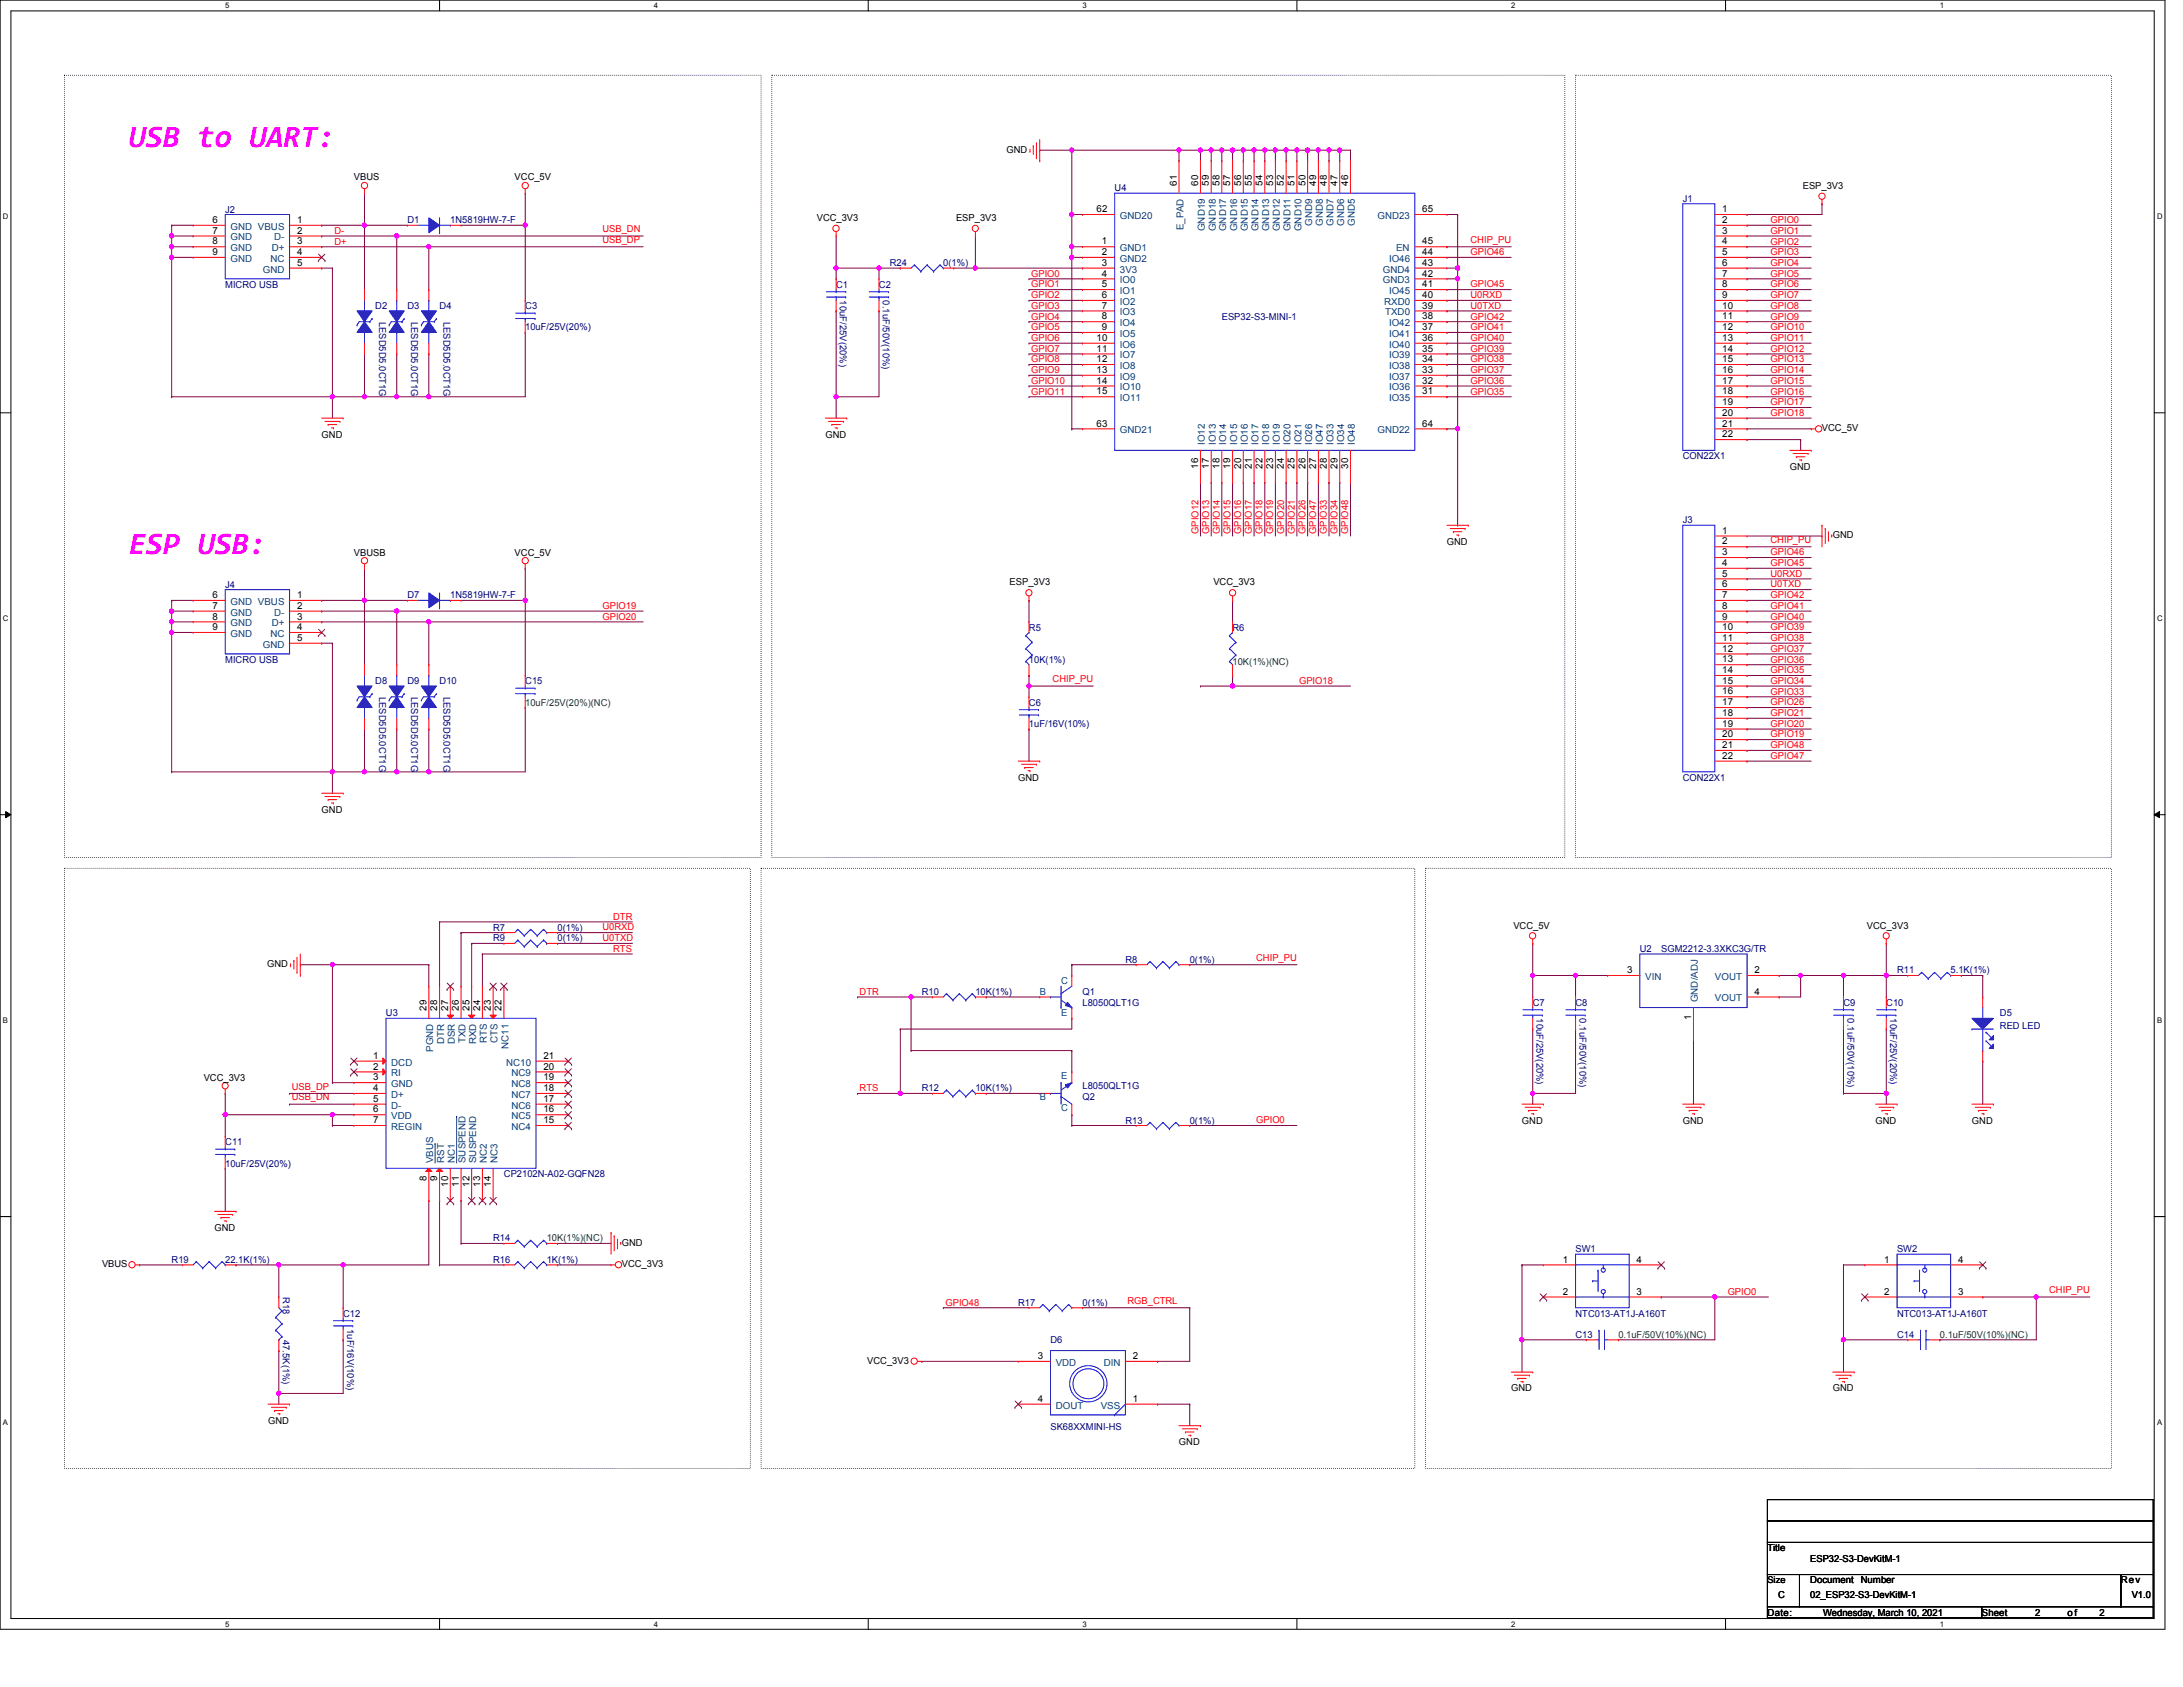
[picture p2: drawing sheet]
<svg xmlns="http://www.w3.org/2000/svg" width="559mm" height="432mm" viewBox="0 0 559 432" stroke-linecap="round" stroke-linejoin="round" font-family="sans-serif">
<defs><g id="words">
<g font-size="8" fill="#f0f">
<text x="33" y="37.5">USB to UART:</text>
<text x="33" y="141.8">ESP USB:</text>
</g>
<g font-size="2.5">
<text x="257.6" y="39.1">GND</text>
<text x="90.6" y="46.2">VBUS</text>
<text x="131.7" y="46.2">VCC_5V</text>
<text x="301.2" y="47.5" transform="rotate(-90 301.2 47.5)">61</text>
<text x="306.7" y="47.5" transform="rotate(-90 306.7 47.5)">60</text>
<text x="309.5" y="47.5" transform="rotate(-90 309.5 47.5)">59</text>
<text x="312.2" y="47.5" transform="rotate(-90 312.2 47.5)">58</text>
<text x="314.9" y="47.5" transform="rotate(-90 314.9 47.5)">57</text>
<text x="317.7" y="47.5" transform="rotate(-90 317.7 47.5)">56</text>
<text x="320.4" y="47.5" transform="rotate(-90 320.4 47.5)">55</text>
<text x="323.2" y="47.5" transform="rotate(-90 323.2 47.5)">54</text>
<text x="325.9" y="47.5" transform="rotate(-90 325.9 47.5)">53</text>
<text x="328.6" y="47.5" transform="rotate(-90 328.6 47.5)">52</text>
<text x="331.4" y="47.5" transform="rotate(-90 331.4 47.5)">51</text>
<text x="334.1" y="47.5" transform="rotate(-90 334.1 47.5)">50</text>
<text x="336.9" y="47.5" transform="rotate(-90 336.9 47.5)">49</text>
<text x="339.6" y="47.5" transform="rotate(-90 339.6 47.5)">48</text>
<text x="342.3" y="47.5" transform="rotate(-90 342.3 47.5)">47</text>
<text x="345.1" y="47.5" transform="rotate(-90 345.1 47.5)">46</text>
<text x="461.5" y="48.4">ESP_3V3</text>
<text x="54.4" y="57.1">6</text>
<text x="54.4" y="59.8">7</text>
<text x="76" y="57.1">1</text>
<text x="76" y="59.8">2</text>
<text x="209.1" y="56.6">VCC_3V3</text>
<text x="244.7" y="56.6">ESP_3V3</text>
<text x="280.7" y="54.3">62</text>
<text x="364.1" y="54.3">65</text>
<text x="440.9" y="54.3">1</text>
<text x="440.9" y="57.1">2</text>
<text x="440.9" y="59.8">3</text>
<text x="54.4" y="62.6">8</text>
<text x="54.4" y="65.3">9</text>
<text x="76" y="62.6">3</text>
<text x="76" y="65.3">4</text>
<text x="282.1" y="62.6">1</text>
<text x="282.1" y="65.3">2</text>
<text x="364.1" y="65.3">44</text>
<text x="364.1" y="62.6">45</text>
<text x="440.9" y="62.6">4</text>
<text x="440.9" y="65.3">5</text>
<text x="76" y="68">5</text>
<text x="282.1" y="68">3</text>
<text x="282.1" y="70.8">4</text>
<text x="364.1" y="70.8">42</text>
<text x="364.1" y="68">43</text>
<text x="440.9" y="68">6</text>
<text x="440.9" y="70.8">7</text>
<text x="282.1" y="73.5">5</text>
<text x="282.1" y="76.3">6</text>
<text x="364.1" y="76.3">40</text>
<text x="364.1" y="73.5">41</text>
<text x="440.9" y="73.5">8</text>
<text x="440.9" y="76.3">9</text>
<text x="282.1" y="79">7</text>
<text x="282.1" y="81.7">8</text>
<text x="364.1" y="81.7">38</text>
<text x="364.1" y="79">39</text>
<text x="440.9" y="79">10</text>
<text x="440.9" y="81.7">11</text>
<text x="280.7" y="87.2">10</text>
<text x="282.1" y="84.5">9</text>
<text x="364.1" y="87.2">36</text>
<text x="364.1" y="84.5">37</text>
<text x="440.9" y="84.5">12</text>
<text x="440.9" y="87.2">13</text>
<text x="280.7" y="90">11</text>
<text x="280.7" y="92.7">12</text>
<text x="280.7" y="95.5">13</text>
<text x="364.1" y="95.5">33</text>
<text x="364.1" y="92.7">34</text>
<text x="364.1" y="90">35</text>
<text x="440.9" y="90">14</text>
<text x="440.9" y="92.7">15</text>
<text x="440.9" y="95.5">16</text>
<text x="280.7" y="98.2">14</text>
<text x="280.7" y="101">15</text>
<text x="364.1" y="101">31</text>
<text x="364.1" y="98.2">32</text>
<text x="440.9" y="98.2">17</text>
<text x="440.9" y="101">18</text>
<text x="440.9" y="103.7">19</text>
<text x="440.9" y="106.4">20</text>
<text x="82.3" y="112">GND</text>
<text x="211.3" y="112">GND</text>
<text x="280.7" y="109.2">63</text>
<text x="364.1" y="109.2">64</text>
<text x="440.9" y="109.2">21</text>
<text x="440.9" y="111.9">22</text>
<text x="466.4" y="110.4">VCC_5V</text>
<text x="306.7" y="120" transform="rotate(-90 306.7 120)">16</text>
<text x="309.5" y="120" transform="rotate(-90 309.5 120)">17</text>
<text x="312.2" y="120" transform="rotate(-90 312.2 120)">18</text>
<text x="314.9" y="120" transform="rotate(-90 314.9 120)">19</text>
<text x="317.7" y="120" transform="rotate(-90 317.7 120)">20</text>
<text x="320.4" y="120" transform="rotate(-90 320.4 120)">21</text>
<text x="323.2" y="120" transform="rotate(-90 323.2 120)">22</text>
<text x="325.9" y="120" transform="rotate(-90 325.9 120)">23</text>
<text x="328.6" y="120" transform="rotate(-90 328.6 120)">24</text>
<text x="331.4" y="120" transform="rotate(-90 331.4 120)">25</text>
<text x="334.1" y="120" transform="rotate(-90 334.1 120)">26</text>
<text x="336.9" y="120" transform="rotate(-90 336.9 120)">27</text>
<text x="339.6" y="120" transform="rotate(-90 339.6 120)">28</text>
<text x="342.3" y="120" transform="rotate(-90 342.3 120)">29</text>
<text x="345.1" y="120" transform="rotate(-90 345.1 120)">30</text>
<text x="458.2" y="120.3">GND</text>
<text x="440.9" y="136.6">1</text>
<text x="469.1" y="137.8">GND</text>
<text x="90.6" y="142.2">VBUSB</text>
<text x="131.7" y="142.2">VCC_5V</text>
<text x="370.4" y="139.4">GND</text>
<text x="440.9" y="139.4">2</text>
<text x="440.9" y="142.1">3</text>
<text x="258.4" y="149.9">ESP_3V3</text>
<text x="310.6" y="149.9">VCC_3V3</text>
<text x="440.9" y="144.9">4</text>
<text x="440.9" y="147.6">5</text>
<text x="54.4" y="153.1">6</text>
<text x="54.4" y="155.8">7</text>
<text x="76" y="153.1">1</text>
<text x="76" y="155.8">2</text>
<text x="440.9" y="150.3">6</text>
<text x="440.9" y="153.1">7</text>
<text x="440.9" y="155.8">8</text>
<text x="54.4" y="158.6">8</text>
<text x="54.4" y="161.3">9</text>
<text x="76" y="158.6">3</text>
<text x="76" y="161.3">4</text>
<text x="440.9" y="158.6">9</text>
<text x="440.9" y="161.3">10</text>
<text x="76" y="164">5</text>
<text x="440.9" y="164">11</text>
<text x="440.9" y="166.8">12</text>
<text x="440.9" y="169.5">13</text>
<text x="440.9" y="172.3">14</text>
<text x="440.9" y="175">15</text>
<text x="440.9" y="177.8">16</text>
<text x="440.9" y="180.5">17</text>
<text x="440.9" y="183.3">18</text>
<text x="440.9" y="186">19</text>
<text x="440.9" y="188.7">20</text>
<text x="440.9" y="191.5">21</text>
<text x="440.9" y="194.2">22</text>
<text x="260.6" y="199.8">GND</text>
<text x="82.3" y="208">GND</text>
<text x="387.4" y="237.7">VCC_5V</text>
<text x="477.9" y="237.7">VCC_3V3</text>
<text x="68.4" y="247.5">GND</text>
<text x="416.5" y="249.1">3</text>
<text x="449.1" y="249.1">2</text>
<text x="449.1" y="254.6">4</text>
<text x="109.2" y="258.7" transform="rotate(-90 109.2 258.7)">29</text>
<text x="111.9" y="258.7" transform="rotate(-90 111.9 258.7)">28</text>
<text x="114.7" y="258.7" transform="rotate(-90 114.7 258.7)">27</text>
<text x="117.4" y="258.7" transform="rotate(-90 117.4 258.7)">26</text>
<text x="120.1" y="258.7" transform="rotate(-90 120.1 258.7)">25</text>
<text x="122.9" y="258.7" transform="rotate(-90 122.9 258.7)">24</text>
<text x="125.6" y="258.7" transform="rotate(-90 125.6 258.7)">23</text>
<text x="128.4" y="258.7" transform="rotate(-90 128.4 258.7)">22</text>
<text x="432.9" y="261.2" transform="rotate(-90 432.9 261.2)">1</text>
<text x="95.5" y="271">1</text>
<text x="95.5" y="273.8">2</text>
<text x="139.1" y="273.8">20</text>
<text x="139.1" y="271">21</text>
<text x="52.2" y="276.6">VCC_3V3</text>
<text x="95.5" y="276.5">3</text>
<text x="95.5" y="279.3">4</text>
<text x="139.1" y="279.3">18</text>
<text x="139.1" y="276.5">19</text>
<text x="95.5" y="282">5</text>
<text x="95.5" y="284.7">6</text>
<text x="95.5" y="287.5">7</text>
<text x="139.1" y="287.5">15</text>
<text x="139.1" y="284.7">16</text>
<text x="139.1" y="282">17</text>
<text x="389.6" y="287.6">GND</text>
<text x="430.7" y="287.6">GND</text>
<text x="480.1" y="287.6">GND</text>
<text x="504.8" y="287.6">GND</text>
<text x="109.2" y="302.3" transform="rotate(-90 109.2 302.3)">8</text>
<text x="111.9" y="302.3" transform="rotate(-90 111.9 302.3)">9</text>
<text x="114.7" y="303.7" transform="rotate(-90 114.7 303.7)">10</text>
<text x="117.4" y="303.7" transform="rotate(-90 117.4 303.7)">11</text>
<text x="120.1" y="303.7" transform="rotate(-90 120.1 303.7)">12</text>
<text x="122.9" y="303.7" transform="rotate(-90 122.9 303.7)">13</text>
<text x="125.6" y="303.7" transform="rotate(-90 125.6 303.7)">14</text>
<text x="54.9" y="315">GND</text>
<text x="159.2" y="318.9">GND</text>
<text x="400" y="323.2">1</text>
<text x="418.9" y="323.2">4</text>
<text x="482.3" y="323.2">1</text>
<text x="501.2" y="323.2">4</text>
<text x="26.1" y="324.4">VBUS</text>
<text x="159.2" y="324.4">VCC_3V3</text>
<text x="400" y="331.4">2</text>
<text x="418.9" y="331.4">3</text>
<text x="482.3" y="331.4">2</text>
<text x="501.2" y="331.4">3</text>
<text x="265.6" y="347.9">3</text>
<text x="290" y="347.9">2</text>
<text x="222" y="349">VCC_3V3</text>
<text x="265.6" y="358.8">4</text>
<text x="290" y="358.8">1</text>
<text x="386.8" y="356.2">GND</text>
<text x="469.1" y="356.2">GND</text>
<text x="68.6" y="364.4">GND</text>
<text x="301.8" y="369.9">GND</text>
<text x="452.4" y="397">Title</text>
<text x="463.4" y="399.8">ESP32-S3-DevKitM-1</text>
<text x="463.4" y="405.3">Document</text>
<text x="476.3" y="405.3">Number</text>
<text x="542.9" y="405.3">Rev</text>
<text x="452.4" y="413.5">Date:</text>
<text x="455.2" y="409.1">C</text>
<text x="463.4" y="409.1">02_ESP32-S3-DevKitM-1</text>
<text x="466.7" y="413.5">Wednesday, March 10, 2021</text>
<text x="507.3" y="413.5">Sheet</text>
<text x="521" y="413.5">2</text>
<text x="529.2" y="413.5">of</text>
<text x="537.5" y="413.5">2</text>
<text x="545.7" y="409.1">V1.0</text>
</g>
<g font-size="2.5" fill="#000080">
<text x="285.3" y="48.9">U4</text>
<text x="430.7" y="51.7">J1</text>
<text x="57.7" y="54.4">J2</text>
<text x="104.3" y="57.1">D1</text>
<text x="115.3" y="57.1">1N5819HW-7-F</text>
<text x="227.8" y="68.1">R24</text>
<text x="241.5" y="68.1">0(1%)</text>
<text x="57.7" y="73.6">MICRO USB</text>
<text x="214" y="73.6">C1</text>
<text x="215" y="76.9" transform="rotate(90 215 76.9)">10uF/25V(20%)</text>
<text x="225" y="73.6">C2</text>
<text x="226" y="76.9" transform="rotate(90 226 76.9)">0.1uF/50V(10%)</text>
<text x="96.1" y="79.1">D2</text>
<text x="97.1" y="82.3" transform="rotate(90 97.1 82.3)">LESD5D5.0CT1G</text>
<text x="104.3" y="79.1">D3</text>
<text x="105.3" y="82.3" transform="rotate(90 105.3 82.3)">LESD5D5.0CT1G</text>
<text x="112.5" y="79.1">D4</text>
<text x="113.5" y="82.3" transform="rotate(90 113.5 82.3)">LESD5D5.0CT1G</text>
<text x="134.5" y="79.1">C3</text>
<text x="312.8" y="81.8">ESP32-S3-MINI-1</text>
<text x="134.5" y="84.6">10uF/25V(20%)</text>
<text x="430.7" y="117.5">CON22X1</text>
<text x="430.7" y="134">J3</text>
<text x="57.7" y="150.4">J4</text>
<text x="104.3" y="153.2">D7</text>
<text x="115.3" y="153.2">1N5819HW-7-F</text>
<text x="263.4" y="161.4">R5</text>
<text x="315.5" y="161.4">R6</text>
<text x="57.7" y="169.6">MICRO USB</text>
<text x="263.4" y="169.6">10K(1%)</text>
<text x="96.1" y="175.1">D8</text>
<text x="97.1" y="178.4" transform="rotate(90 97.1 178.4)">LESD5D5.0CT1G</text>
<text x="104.3" y="175.1">D9</text>
<text x="105.3" y="178.4" transform="rotate(90 105.3 178.4)">LESD5D5.0CT1G</text>
<text x="112.5" y="175.1">D10</text>
<text x="113.5" y="178.4" transform="rotate(90 113.5 178.4)">LESD5D5.0CT1G</text>
<text x="134.5" y="175.1">C15</text>
<text x="263.4" y="180.6">C6</text>
<text x="263.4" y="186.1">1uF/16V(10%)</text>
<text x="430.7" y="199.8">CON22X1</text>
<text x="126.2" y="238.2">R7</text>
<text x="142.7" y="238.2">0(1%)</text>
<text x="126.2" y="241">R9</text>
<text x="142.7" y="241">0(1%)</text>
<text x="419.8" y="243.7">U2</text>
<text x="425.2" y="243.7">SGM2212-3.3XKC3G/TR</text>
<text x="288.1" y="246.4">R8</text>
<text x="304.5" y="246.4">0(1%)</text>
<text x="485.6" y="249.2">R11</text>
<text x="499.3" y="249.2">5.1K(1%)</text>
<text x="236" y="254.7">R10</text>
<text x="249.7" y="254.7">10K(1%)</text>
<text x="277.1" y="254.7">Q1</text>
<text x="277.1" y="257.4">L8050QLT1G</text>
<text x="392.3" y="257.4">C7</text>
<text x="403.3" y="257.4">C8</text>
<text x="471.9" y="257.4">C9</text>
<text x="482.9" y="257.4">C10</text>
<text x="98.8" y="260.1">U3</text>
<text x="393.3" y="260.6" transform="rotate(90 393.3 260.6)">10uF/25V(20%)</text>
<text x="404.3" y="260.6" transform="rotate(90 404.3 260.6)">0.1uF/50V(10%)</text>
<text x="472.9" y="260.6" transform="rotate(90 472.9 260.6)">0.1uF/50V(10%)</text>
<text x="483.9" y="260.6" transform="rotate(90 483.9 260.6)">10uF/25V(20%)</text>
<text x="511.9" y="260.1">D5</text>
<text x="511.9" y="263.4">RED LED</text>
<text x="236" y="279.4">R12</text>
<text x="249.7" y="279.4">10K(1%)</text>
<text x="277.1" y="281.6">Q2</text>
<text x="277.1" y="278.8">L8050QLT1G</text>
<text x="288.1" y="287.6">R13</text>
<text x="304.5" y="287.6">0(1%)</text>
<text x="57.7" y="293.1">C11</text>
<text x="57.7" y="298.6">10uF/25V(20%)</text>
<text x="129" y="301.3">CP2102N-A02-GQFN28</text>
<text x="126.2" y="317.8">R14</text>
<text x="43.9" y="323.3">R19</text>
<text x="57.7" y="323.3">22.1K(1%)</text>
<text x="126.2" y="323.3">R16</text>
<text x="140" y="323.3">1K(1%)</text>
<text x="403.3" y="320.5">SW1</text>
<text x="485.6" y="320.5">SW2</text>
<text x="72.4" y="332" transform="rotate(90 72.4 332)">R18</text>
<text x="260.6" y="334.2">R17</text>
<text x="277.1" y="334.2">0(1%)</text>
<text x="87.8" y="337">C12</text>
<text x="88.9" y="340.2" transform="rotate(90 88.9 340.2)">1uF/16V(10%)</text>
<text x="403.3" y="337">NTC013-AT1J-A160T</text>
<text x="485.6" y="337">NTC013-AT1J-A160T</text>
<text x="72.4" y="342.9" transform="rotate(90 72.4 342.9)">47.5K(1%)</text>
<text x="268.9" y="343.8">D6</text>
<text x="403.3" y="342.4">C13</text>
<text x="485.6" y="342.4">C14</text>
<text x="268.9" y="366.1">SK68XXMINI-HS</text>
</g>
<g font-size="2.5" fill="#004080">
<text x="59" y="58.8">GND VBUS</text>
<text x="286.7" y="56">GND20</text>
<text x="302.9" y="59" transform="rotate(-90 302.9 59)">E_PAD</text>
<text x="308.4" y="59.2" transform="rotate(-90 308.4 59.2)">GND19</text>
<text x="311.2" y="59.2" transform="rotate(-90 311.2 59.2)">GND18</text>
<text x="313.9" y="59.2" transform="rotate(-90 313.9 59.2)">GND17</text>
<text x="316.7" y="59.2" transform="rotate(-90 316.7 59.2)">GND16</text>
<text x="319.4" y="59.2" transform="rotate(-90 319.4 59.2)">GND15</text>
<text x="322.2" y="59.2" transform="rotate(-90 322.2 59.2)">GND14</text>
<text x="324.9" y="59.2" transform="rotate(-90 324.9 59.2)">GND13</text>
<text x="327.6" y="59.2" transform="rotate(-90 327.6 59.2)">GND12</text>
<text x="330.4" y="59.2" transform="rotate(-90 330.4 59.2)">GND11</text>
<text x="333.1" y="59.2" transform="rotate(-90 333.1 59.2)">GND10</text>
<text x="335.9" y="57.8" transform="rotate(-90 335.9 57.8)">GND9</text>
<text x="338.6" y="57.8" transform="rotate(-90 338.6 57.8)">GND8</text>
<text x="341.3" y="57.8" transform="rotate(-90 341.3 57.8)">GND7</text>
<text x="344.1" y="57.8" transform="rotate(-90 344.1 57.8)">GND6</text>
<text x="346.8" y="57.8" transform="rotate(-90 346.8 57.8)">GND5</text>
<text x="352.6" y="56">GND23</text>
<text x="59" y="61.6">GND</text>
<text x="59" y="64.3">GND</text>
<text x="69.6" y="64.3">D+</text>
<text x="70.2" y="61.6">D-</text>
<text x="286.7" y="64.3">GND1</text>
<text x="357.4" y="64.3">EN</text>
<text x="59" y="67">GND</text>
<text x="67.3" y="69.8">GND</text>
<text x="69.2" y="67">NC</text>
<text x="286.7" y="67">GND2</text>
<text x="286.7" y="69.8">3V3</text>
<text x="354" y="69.8">GND4</text>
<text x="355.6" y="67">IO46</text>
<text x="286.7" y="72.5">IO0</text>
<text x="286.7" y="75.3">IO1</text>
<text x="354" y="72.5">GND3</text>
<text x="355.6" y="75.3">IO45</text>
<text x="286.7" y="78">IO2</text>
<text x="286.7" y="80.7">IO3</text>
<text x="286.7" y="83.5">IO4</text>
<text x="354.3" y="78">RXD0</text>
<text x="354.6" y="80.7">TXD0</text>
<text x="355.6" y="83.5">IO42</text>
<text x="286.7" y="86.2">IO5</text>
<text x="286.7" y="89">IO6</text>
<text x="355.6" y="89">IO40</text>
<text x="355.6" y="86.2">IO41</text>
<text x="286.7" y="91.7">IO7</text>
<text x="286.7" y="94.4">IO8</text>
<text x="355.6" y="94.4">IO38</text>
<text x="355.6" y="91.7">IO39</text>
<text x="286.7" y="97.2">IO9</text>
<text x="286.7" y="99.9">IO10</text>
<text x="355.6" y="99.9">IO36</text>
<text x="355.6" y="97.2">IO37</text>
<text x="286.7" y="102.7">IO11</text>
<text x="355.6" y="102.7">IO35</text>
<text x="286.7" y="110.9">GND21</text>
<text x="308.4" y="113.9" transform="rotate(-90 308.4 113.9)">IO12</text>
<text x="311.2" y="113.9" transform="rotate(-90 311.2 113.9)">IO13</text>
<text x="313.9" y="113.9" transform="rotate(-90 313.9 113.9)">IO14</text>
<text x="316.7" y="113.9" transform="rotate(-90 316.7 113.9)">IO15</text>
<text x="319.4" y="113.9" transform="rotate(-90 319.4 113.9)">IO16</text>
<text x="322.2" y="113.9" transform="rotate(-90 322.2 113.9)">IO17</text>
<text x="324.9" y="113.9" transform="rotate(-90 324.9 113.9)">IO18</text>
<text x="327.6" y="113.9" transform="rotate(-90 327.6 113.9)">IO19</text>
<text x="330.4" y="113.9" transform="rotate(-90 330.4 113.9)">IO20</text>
<text x="333.1" y="113.9" transform="rotate(-90 333.1 113.9)">IO21</text>
<text x="335.9" y="113.9" transform="rotate(-90 335.9 113.9)">IO26</text>
<text x="338.6" y="113.9" transform="rotate(-90 338.6 113.9)">IO47</text>
<text x="341.3" y="113.9" transform="rotate(-90 341.3 113.9)">IO33</text>
<text x="344.1" y="113.9" transform="rotate(-90 344.1 113.9)">IO34</text>
<text x="346.8" y="113.9" transform="rotate(-90 346.8 113.9)">IO48</text>
<text x="352.6" y="110.9">GND22</text>
<text x="59" y="154.8">GND VBUS</text>
<text x="59" y="157.6">GND</text>
<text x="59" y="160.3">GND</text>
<text x="69.6" y="160.3">D+</text>
<text x="70.2" y="157.6">D-</text>
<text x="59" y="163">GND</text>
<text x="67.3" y="165.8">GND</text>
<text x="69.2" y="163">NC</text>
<text x="271.6" y="251.9">C</text>
<text x="421.1" y="250.8">VIN</text>
<text x="439" y="250.8">VOUT</text>
<text x="266.1" y="254.7">B</text>
<text x="434.6" y="256.5" transform="rotate(-90 434.6 256.5)">GND/ADJ</text>
<text x="439" y="256.3">VOUT</text>
<text x="271.6" y="260.1">E</text>
<text x="110.9" y="269.2" transform="rotate(-90 110.9 269.2)">PGND</text>
<text x="113.7" y="267.2" transform="rotate(-90 113.7 267.2)">DTR</text>
<text x="116.4" y="267.3" transform="rotate(-90 116.4 267.3)">DSR</text>
<text x="119.2" y="267" transform="rotate(-90 119.2 267)">TXD</text>
<text x="121.9" y="267.3" transform="rotate(-90 121.9 267.3)">RXD</text>
<text x="124.6" y="267" transform="rotate(-90 124.6 267)">RTS</text>
<text x="127.4" y="267" transform="rotate(-90 127.4 267)">CTS</text>
<text x="130.1" y="268.4" transform="rotate(-90 130.1 268.4)">NC11</text>
<text x="100.2" y="272.8">DCD</text>
<text x="100.2" y="275.5">RI</text>
<text x="129.6" y="272.8">NC10</text>
<text x="130.9" y="275.5">NC9</text>
<text x="100.2" y="278.3">GND</text>
<text x="100.2" y="281">D+</text>
<text x="130.9" y="281">NC7</text>
<text x="130.9" y="278.3">NC8</text>
<text x="266.1" y="281.6">B</text>
<text x="271.6" y="276.1">E</text>
<text x="100.2" y="283.8">D-</text>
<text x="100.2" y="286.5">VDD</text>
<text x="130.9" y="286.5">NC5</text>
<text x="130.9" y="283.8">NC6</text>
<text x="271.6" y="284.3">C</text>
<text x="100.2" y="289.2">REGIN</text>
<text x="130.9" y="289.2">NC4</text>
<text x="110.9" y="297.7" transform="rotate(-90 110.9 297.7)">VBUS</text>
<text x="113.7" y="297.7" transform="rotate(-90 113.7 297.7)">RST</text>
<text x="116.4" y="297.7" transform="rotate(-90 116.4 297.7)">NC1</text>
<text x="119.2" y="297.7" transform="rotate(-90 119.2 297.7)">SUSPEND</text>
<text x="121.9" y="297.7" transform="rotate(-90 121.9 297.7)">SUSPEND</text>
<text x="124.6" y="297.7" transform="rotate(-90 124.6 297.7)">NC2</text>
<text x="127.4" y="297.7" transform="rotate(-90 127.4 297.7)">NC3</text>
<text x="270.3" y="349.6">VDD</text>
<text x="282.5" y="349.6">DIN</text>
<text x="270.3" y="360.6">DOUT</text>
<text x="281.8" y="360.6">VSS</text>
</g>
<g font-size="2.5" fill="#f00">
<text x="85.6" y="59.9">D-</text>
<text x="154.2" y="59.4">USB_DN</text>
<text x="453.2" y="57.1">GPIO0</text>
<text x="453.2" y="59.9">GPIO1</text>
<text x="85.6" y="62.6">D+</text>
<text x="154.2" y="62.2">USB_DP</text>
<text x="376.4" y="65.3">GPIO46</text>
<text x="376.4" y="62.2">CHIP_PU</text>
<text x="453.2" y="62.6">GPIO2</text>
<text x="453.2" y="65.3">GPIO3</text>
<text x="263.9" y="70.8">GPIO0</text>
<text x="453.2" y="68.1">GPIO4</text>
<text x="453.2" y="70.8">GPIO5</text>
<text x="263.9" y="73.6">GPIO1</text>
<text x="263.9" y="76.3">GPIO2</text>
<text x="376.4" y="76.3">U0RXD</text>
<text x="376.4" y="73.6">GPIO45</text>
<text x="453.2" y="73.6">GPIO6</text>
<text x="453.2" y="76.3">GPIO7</text>
<text x="263.9" y="79">GPIO3</text>
<text x="263.9" y="81.8">GPIO4</text>
<text x="376.4" y="81.8">GPIO42</text>
<text x="376.4" y="79">U0TXD</text>
<text x="453.2" y="79">GPIO8</text>
<text x="453.2" y="81.8">GPIO9</text>
<text x="263.9" y="84.5">GPIO5</text>
<text x="263.9" y="87.3">GPIO6</text>
<text x="376.4" y="87.3">GPIO40</text>
<text x="376.4" y="84.5">GPIO41</text>
<text x="453.2" y="84.5">GPIO10</text>
<text x="453.2" y="87.3">GPIO11</text>
<text x="263.9" y="90">GPIO7</text>
<text x="263.9" y="92.8">GPIO8</text>
<text x="263.9" y="95.5">GPIO9</text>
<text x="376.4" y="95.5">GPIO37</text>
<text x="376.4" y="92.8">GPIO38</text>
<text x="376.4" y="90">GPIO39</text>
<text x="453.2" y="90">GPIO12</text>
<text x="453.2" y="92.8">GPIO13</text>
<text x="453.2" y="95.5">GPIO14</text>
<text x="263.9" y="98.3">GPIO10</text>
<text x="263.9" y="101">GPIO11</text>
<text x="376.4" y="101">GPIO35</text>
<text x="376.4" y="98.3">GPIO36</text>
<text x="453.2" y="98.3">GPIO15</text>
<text x="453.2" y="101">GPIO16</text>
<text x="453.2" y="103.8">GPIO17</text>
<text x="453.2" y="106.5">GPIO18</text>
<text x="306.7" y="136.7" transform="rotate(-90 306.7 136.7)">GPIO12</text>
<text x="309.5" y="136.7" transform="rotate(-90 309.5 136.7)">GPIO13</text>
<text x="312.2" y="136.7" transform="rotate(-90 312.2 136.7)">GPIO14</text>
<text x="315" y="136.7" transform="rotate(-90 315 136.7)">GPIO15</text>
<text x="317.7" y="136.7" transform="rotate(-90 317.7 136.7)">GPIO16</text>
<text x="320.5" y="136.7" transform="rotate(-90 320.5 136.7)">GPIO17</text>
<text x="323.2" y="136.7" transform="rotate(-90 323.2 136.7)">GPIO18</text>
<text x="325.9" y="136.7" transform="rotate(-90 325.9 136.7)">GPIO19</text>
<text x="328.7" y="136.7" transform="rotate(-90 328.7 136.7)">GPIO20</text>
<text x="331.4" y="136.7" transform="rotate(-90 331.4 136.7)">GPIO21</text>
<text x="334.2" y="136.7" transform="rotate(-90 334.2 136.7)">GPIO26</text>
<text x="336.9" y="136.7" transform="rotate(-90 336.9 136.7)">GPIO47</text>
<text x="339.6" y="136.7" transform="rotate(-90 339.6 136.7)">GPIO33</text>
<text x="342.4" y="136.7" transform="rotate(-90 342.4 136.7)">GPIO34</text>
<text x="345.1" y="136.7" transform="rotate(-90 345.1 136.7)">GPIO48</text>
<text x="453.2" y="139">CHIP_PU</text>
<text x="453.2" y="142.2">GPIO46</text>
<text x="453.2" y="144.9">GPIO45</text>
<text x="453.2" y="147.6">U0RXD</text>
<text x="154.2" y="155.9">GPIO19</text>
<text x="453.2" y="150.4">U0TXD</text>
<text x="453.2" y="153.1">GPIO42</text>
<text x="453.2" y="155.9">GPIO41</text>
<text x="154.2" y="158.6">GPIO20</text>
<text x="453.2" y="158.6">GPIO40</text>
<text x="453.2" y="161.3">GPIO39</text>
<text x="453.2" y="164.1">GPIO38</text>
<text x="453.2" y="166.8">GPIO37</text>
<text x="453.2" y="169.6">GPIO36</text>
<text x="453.2" y="172.3">GPIO35</text>
<text x="269.5" y="174.6">CHIP_PU</text>
<text x="332.5" y="175">GPIO18</text>
<text x="453.2" y="175">GPIO34</text>
<text x="453.2" y="177.8">GPIO33</text>
<text x="453.2" y="180.6">GPIO26</text>
<text x="453.2" y="183.3">GPIO21</text>
<text x="453.2" y="186.1">GPIO20</text>
<text x="453.2" y="188.8">GPIO19</text>
<text x="453.2" y="191.5">GPIO48</text>
<text x="453.2" y="194.3">GPIO47</text>
<text x="154.2" y="238.2">U0RXD</text>
<text x="157" y="235.4">DTR</text>
<text x="154.2" y="240.9">U0TXD</text>
<text x="157" y="243.6">RTS</text>
<text x="321.6" y="246">CHIP_PU</text>
<text x="220" y="254.6">DTR</text>
<text x="74.7" y="281.6">USB_DN</text>
<text x="74.7" y="278.9">USB_DP</text>
<text x="220" y="279.3">RTS</text>
<text x="321.6" y="287.5">GPIO0</text>
<text x="242" y="334.2">GPIO48</text>
<text x="288.6" y="333.8">RGB_CTRL</text>
<text x="442.3" y="331.4">GPIO0</text>
<text x="524.6" y="331">CHIP_PU</text>
</g>
<g font-size="2.5" fill="#008000">
<text x="315.5" y="170.2">10K(1%)(NC)</text>
<text x="134.5" y="180.6">10uF/25V(20%)(NC)</text>
<text x="140" y="317.8">10K(1%)(NC)</text>
<text x="414.3" y="342.4">0.1uF/50V(10%)(NC)</text>
<text x="496.6" y="342.4">0.1uF/50V(10%)(NC)</text>
</g>
<text font-size="2.4" x="452.4" y="405.2">Size</text>
<g font-size="2">
<text x="57.7" y="2.1">5</text>
<text x="167.4" y="2.1">4</text>
<text x="277.1" y="2.1">3</text>
<text x="386.8" y="2.1">2</text>
<text x="496.6" y="2.1">1</text>
<text x=".8" y="56">D</text>
<text x="552.2" y="56">D</text>
<text x=".8" y="158.9">C</text>
<text x="552.2" y="158.9">C</text>
<text x=".8" y="261.7">B</text>
<text x="552.2" y="261.7">B</text>
<text x=".8" y="364.6">A</text>
<text x="552.2" y="364.6">A</text>
<text x="57.7" y="416.3">5</text>
<text x="167.4" y="416.3">4</text>
<text x="277.1" y="416.3">3</text>
<text x="386.8" y="416.3">2</text>
<text x="496.6" y="416.3">1</text>
</g>
</g></defs>
<path d="M0 0h554.2v417h-554.2zM2.8 2.8h548.6v411.5h-548.6z" fill="none" stroke="#000" stroke-width=".26"/>
<g fill="#fff">
<path d="M57.7 .3h1.1v2.2h-1.1z"/>
<path d="M57.7 414.6h1.1v2.2h-1.1z"/>
</g>
<path d="M112.5 0v2.8M112.5 414.3v2.7" fill="none" stroke="#000" stroke-width=".26"/>
<g fill="#fff">
<path d="M167.4 .3h1.1v2.2h-1.1z"/>
<path d="M167.4 414.6h1.1v2.2h-1.1z"/>
</g>
<path d="M222.2 0v2.8M222.2 414.3v2.7" fill="none" stroke="#000" stroke-width=".26"/>
<g fill="#fff">
<path d="M277.1 .3h1.1v2.2h-1.1z"/>
<path d="M277.1 414.6h1.1v2.2h-1.1z"/>
</g>
<path d="M332 0v2.8M332 414.3v2.7" fill="none" stroke="#000" stroke-width=".26"/>
<g fill="#fff">
<path d="M386.8 .3h1.1v2.2h-1.1z"/>
<path d="M386.8 414.6h1.1v2.2h-1.1z"/>
</g>
<path d="M441.7 0v2.8M441.7 414.3v2.7" fill="none" stroke="#000" stroke-width=".26"/>
<g fill="#fff">
<path d="M496.6 .3h1.1v2.2h-1.1z"/>
<path d="M496.6 414.6h1.1v2.2h-1.1z"/>
<path d="M.8 54.2h1.4v2.2h-1.4z"/>
<path d="M552.2 54.2h1.4v2.2h-1.4z"/>
<path d="M.8 157.1h1.4v2.2h-1.4z"/>
<path d="M552.2 157.1h1.4v2.2h-1.4z"/>
</g>
<path d="M0 105.7h2.8M551.4 105.7h2.8" fill="none" stroke="#000" stroke-width=".26"/>
<g fill="#fff">
<path d="M.8 260h1.3v2.2h-1.3z"/>
<path d="M552.2 260h1.3v2.2h-1.3z"/>
</g>
<path d="M0 208.5h2.8M1.4 207.7l1.4 .8-1.4 .8zM551.4 208.5l1.4-.8v1.6zM551.4 208.5h2.8" fill="none" stroke="#000" stroke-width=".26"/>
<path d="M1.4 207.7l1.4 .8-1.4 .8zM551.4 208.5l1.4-.8v1.6z" fill="#000"/>
<g fill="#fff">
<path d="M.8 362.8h1.3v2.2h-1.3z"/>
<path d="M552.2 362.8h1.3v2.2h-1.3z"/>
</g>
<path d="M0 311.4h2.8M551.4 311.4h2.8" fill="none" stroke="#000" stroke-width=".26"/>
<path d="M16.5 19.3h178.3v200.2h-178.3zM197.6 19.3h203v200.2h-203zM403.3 19.3h137.2v200.2h-137.2zM16.5 222.2h175.6v153.7h-175.6zM194.8 222.2h167.4v153.7h-167.4zM364.9 222.2h175.6v153.7h-175.6z" fill="none" stroke="#000" stroke-width=".26" stroke-dasharray="0 .5"/>
<path d="M76.9 246.9h.1M76.9 246.9h8.2M85.1 246.9h.1M85.1 246.9v30.2M109.8 246.9h.1M109.8 246.9v5.5M85.1 277.1h.1M85.1 277.1h5.5" fill="none" stroke="#800040" stroke-width=".26"/>
<circle cx="85.1" cy="246.9" r=".54" fill="#f0f"/>
<circle cx="85.1" cy="246.9" r=".54" fill="none" stroke="#f0f" stroke-width=".26"/>
<path d="M85.1 246.9h.1M85.1 246.9h24.7M57.7 279.9h.1M57.7 279.9v5.4M74.1 279.9h.1M74.1 279.9h16.5M57.7 299h.1M57.7 285.3h.1M57.7 299v11M57.7 285.3h27.4M74.1 282.6h.1M74.1 282.6h16.5" fill="none" stroke="#800040" stroke-width=".26"/>
<circle cx="85.1" cy="285.3" r=".54" fill="#f0f"/>
<circle cx="85.1" cy="285.3" r=".54" fill="none" stroke="#f0f" stroke-width=".26"/>
<circle cx="57.6" cy="285.3" r=".54" fill="#f0f"/>
<circle cx="57.6" cy="285.3" r=".54" fill="none" stroke="#f0f" stroke-width=".26"/>
<g fill="none" stroke="#800040" stroke-width=".26">
<path d="M57.7 285.3h.1M57.7 285.3v5.5M85.1 288.1h.1M85.1 285.3h.1M85.1 288.1h5.5M85.1 285.3v2.8M85.1 285.3h5.5M35.7 323.8h.1M35.7 323.8h11M60.4 323.8h.1M60.4 323.8h11M71.4 323.8h.1"/>
<path d="M71.4 323.8v8.2M71.4 345.7h.1M71.4 356.7h.1M71.4 345.7v11M87.8 342.9h.1M87.8 342.9v13.8h-16.4"/>
</g>
<circle cx="71.3" cy="356.6" r=".54" fill="#f0f"/>
<circle cx="71.3" cy="356.6" r=".54" fill="none" stroke="#f0f" stroke-width=".26"/>
<path d="M71.4 323.8h.1M71.4 323.8h16.4M71.4 356.7h.1M71.4 356.7v2.7" fill="none" stroke="#800040" stroke-width=".26"/>
<circle cx="87.8" cy="323.7" r=".54" fill="#f0f"/>
<circle cx="87.8" cy="323.7" r=".54" fill="none" stroke="#f0f" stroke-width=".26"/>
<circle cx="71.3" cy="323.7" r=".54" fill="#f0f"/>
<circle cx="71.3" cy="323.7" r=".54" fill="none" stroke="#f0f" stroke-width=".26"/>
<g fill="none" stroke="#800040" stroke-width=".26">
<path d="M112.5 236h.1M112.5 236v16.4M112.5 236h49.4M118 238.7h.1M118 238.7v13.7M118 238.7h11M142.7 238.7h.1M142.7 238.7h19.2M120.7 241.5h.1M120.7 241.5h8.3M120.7 241.5v10.9M123.5 244.2h.1"/>
<path d="M123.5 244.2v8.2M123.5 244.2h38.4M142.7 241.5h.1M142.7 241.5h19.2M233.2 255.2h.1M233.2 255.2v13.7M252.4 255.2h.1M252.4 255.2h13.7M233.2 268.9h.1M233.2 268.9h41.2M252.4 279.9h.1M252.4 279.9h13.7"/>
<path d="M274.4 268.9h.1M274.4 268.9v5.5M109.8 307.3h.1M109.8 307.3v16.5h-22M112.5 307.3h.1M112.5 307.3v16.5M118 318.3h.1M118 307.3h.1M118 318.3h11M118 307.3v11M142.7 318.3h.1M142.7 318.3h13.7"/>
<path d="M87.8 323.8h.1M87.8 323.8v10.9M112.5 323.8h.1M112.5 323.8h16.5M142.7 323.8h.1M142.7 323.8h13.7"/>
</g>
<circle cx="233.2" cy="255.2" r=".54" fill="#f0f"/>
<circle cx="233.2" cy="255.2" r=".54" fill="none" stroke="#f0f" stroke-width=".26"/>
<path d="M219.5 255.2h.1M219.5 255.2h19.2M233.2 255.2h.1M219.5 279.9h.1M219.5 279.9h19.2M230.5 263.4h.1M230.5 279.9h.1M230.5 263.4v16.5M274.4 260.6h.1M274.4 260.6v2.8h-43.9" fill="none" stroke="#800040" stroke-width=".26"/>
<circle cx="230.4" cy="279.8" r=".54" fill="#f0f"/>
<circle cx="230.4" cy="279.8" r=".54" fill="none" stroke="#f0f" stroke-width=".26"/>
<g fill="none" stroke="#800040" stroke-width=".26">
<path d="M274.4 246.9h.1M274.4 246.9v2.8M274.4 246.9h16.4M304.5 246.9h.1M304.5 246.9h27.5M392.3 241.5h.1M392.3 249.7h.1M392.3 241.5v13.7M392.3 249.7h11M274.4 288.1h.1M274.4 285.3h.1M274.4 288.1h16.4"/>
<path d="M274.4 285.3v2.8M304.5 288.1h.1M304.5 288.1h27.5M241.5 334.7h.1M241.5 334.7h21.9M277.1 334.7h.1M277.1 334.7h27.4M304.5 334.7h.1M304.5 334.7v13.7h-8.2M236 348.4h.1M236 348.4h24.6M296.3 348.4h.1"/>
<path d="M296.3 359.4h.1M296.3 359.4h8.2M304.5 359.4h.1M304.5 359.4v5.5"/>
</g>
<circle cx="392.3" cy="249.7" r=".54" fill="#f0f"/>
<circle cx="392.3" cy="249.7" r=".54" fill="none" stroke="#f0f" stroke-width=".26"/>
<path d="M403.3 249.7h.1M403.3 249.7v5.5" fill="none" stroke="#800040" stroke-width=".26"/>
<circle cx="403.3" cy="249.7" r=".54" fill="#f0f"/>
<circle cx="403.3" cy="249.7" r=".54" fill="none" stroke="#f0f" stroke-width=".26"/>
<path d="M403.3 249.7h.1M403.3 249.7h8.2M455.4 249.7h.1M455.4 249.7h5.5" fill="none" stroke="#800040" stroke-width=".26"/>
<circle cx="460.9" cy="249.7" r=".54" fill="#f0f"/>
<circle cx="460.9" cy="249.7" r=".54" fill="none" stroke="#f0f" stroke-width=".26"/>
<path d="M471.9 249.7h.1M471.9 249.7v5.5M482.9 249.7h.1M482.9 249.7v5.5" fill="none" stroke="#800040" stroke-width=".26"/>
<circle cx="471.9" cy="249.7" r=".54" fill="#f0f"/>
<circle cx="471.9" cy="249.7" r=".54" fill="none" stroke="#f0f" stroke-width=".26"/>
<path d="M455.4 255.2h.1M460.9 249.7h.1M460.9 249.7v5.5h-5.5M471.9 249.7h.1M482.9 241.5h.1M482.9 241.5v8.2h-22M482.9 263.4h.1M482.9 263.4v16.5" fill="none" stroke="#800040" stroke-width=".26"/>
<circle cx="482.8" cy="279.8" r=".54" fill="#f0f"/>
<circle cx="482.8" cy="279.8" r=".54" fill="none" stroke="#f0f" stroke-width=".26"/>
<path d="M392.3 263.4h.1M392.3 279.9h.1M392.3 263.4v16.5M403.3 263.4h.1M403.3 263.4v16.5h-11" fill="none" stroke="#800040" stroke-width=".26"/>
<circle cx="392.3" cy="279.8" r=".54" fill="#f0f"/>
<circle cx="392.3" cy="279.8" r=".54" fill="none" stroke="#f0f" stroke-width=".26"/>
<path d="M482.9 249.7h.1M482.9 249.7h5.5M392.3 279.9h.1M392.3 279.9v2.7M433.5 266.1h.1M433.5 266.1v16.5M471.9 263.4h.1M471.9 279.9h.1M471.9 263.4v16.5M471.9 279.9h11M482.9 279.9h.1M482.9 279.9v2.7" fill="none" stroke="#800040" stroke-width=".26"/>
<circle cx="482.8" cy="249.7" r=".54" fill="#f0f"/>
<circle cx="482.8" cy="249.7" r=".54" fill="none" stroke="#f0f" stroke-width=".26"/>
<path d="M502.1 249.7h.1M502.1 249.7h5.4M507.5 249.7h.1M507.5 249.7v5.5M507.5 271.6h.1M507.5 271.6v11M425.2 332h.1M425.2 332h13.8M439 332h.1M439 332v10.9" fill="none" stroke="#800040" stroke-width=".26"/>
<circle cx="438.9" cy="332" r=".54" fill="#f0f"/>
<circle cx="438.9" cy="332" r=".54" fill="none" stroke="#f0f" stroke-width=".26"/>
<path d="M389.6 323.8h.1M389.6 323.8v19.1M414.3 342.9h.1M414.3 342.9h24.7" fill="none" stroke="#800040" stroke-width=".26"/>
<circle cx="389.6" cy="342.9" r=".54" fill="#f0f"/>
<circle cx="389.6" cy="342.9" r=".54" fill="none" stroke="#f0f" stroke-width=".26"/>
<path d="M389.6 323.8h.1M389.6 323.8h5.5M439 332h.1M439 332h13.7M507.5 332h.1M507.5 332h13.8M521.3 332h.1M521.3 332v10.9M389.6 342.9h.1M389.6 342.9h16.5M389.6 342.9v8.3" fill="none" stroke="#800040" stroke-width=".26"/>
<circle cx="521.2" cy="332" r=".54" fill="#f0f"/>
<circle cx="521.2" cy="332" r=".54" fill="none" stroke="#f0f" stroke-width=".26"/>
<path d="M471.9 323.8h.1M471.9 323.8v19.1M471.9 342.9h.1M471.9 342.9h16.5M496.6 342.9h.1M496.6 342.9h24.7" fill="none" stroke="#800040" stroke-width=".26"/>
<circle cx="471.9" cy="342.9" r=".54" fill="#f0f"/>
<circle cx="471.9" cy="342.9" r=".54" fill="none" stroke="#f0f" stroke-width=".26"/>
<path d="M274.4 38.4h.1M274.4 38.4v16.5M471.9 323.8h.1M471.9 323.8h5.5M521.3 332h.1M521.3 332h13.7M471.9 342.9h.1M471.9 342.9v8.3" fill="none" stroke="#800040" stroke-width=".26"/>
<circle cx="274.3" cy="54.9" r=".54" fill="#f0f"/>
<circle cx="274.3" cy="54.9" r=".54" fill="none" stroke="#f0f" stroke-width=".26"/>
<path d="M274.4 63.2h.1M274.4 65.9h.1M274.4 63.2h2.7M274.4 63.2v46.6M274.4 65.9h2.7M274.4 109.8h.1" fill="none" stroke="#800040" stroke-width=".26"/>
<circle cx="274.3" cy="65.8" r=".54" fill="#f0f"/>
<circle cx="274.3" cy="65.8" r=".54" fill="none" stroke="#f0f" stroke-width=".26"/>
<g fill="none" stroke="#800040" stroke-width=".26">
<path d="M244.2 68.6h5.5M249.7 68.6h.1M263.4 71.4h.1M263.4 74.1h.1M263.4 76.9h.1M263.4 79.6h.1M263.4 71.4h13.7M263.4 74.1h13.7M263.4 76.9h13.7M263.4 79.6h13.7M263.4 82.3h.1M263.4 85.1h.1"/>
<path d="M263.4 87.8h.1M263.4 90.6h.1M263.4 93.3h.1M263.4 96.1h.1M263.4 98.8h.1M263.4 82.3h13.7M263.4 85.1h13.7M263.4 87.8h13.7M263.4 90.6h13.7M263.4 93.3h13.7M263.4 96.1h13.7M263.4 98.8h13.7"/>
<path d="M263.4 101.6h.1M263.4 101.6h13.7"/>
</g>
<circle cx="249.7" cy="68.6" r=".54" fill="#f0f"/>
<circle cx="249.7" cy="68.6" r=".54" fill="none" stroke="#f0f" stroke-width=".26"/>
<g fill="none" stroke="#800040" stroke-width=".26">
<path d="M266.1 38.4h.1M266.1 38.4h8.3M82.3 57.7h.1M82.3 57.7h22M93.3 57.7h.1M93.3 49.4h.1M93.3 49.4v24.7M82.3 60.4h.1M82.3 63.2h.1M82.3 60.4h19.3M82.3 63.2h27.5M101.6 60.4h.1"/>
<path d="M101.6 60.4v13.7M109.8 63.2h.1M109.8 63.2v10.9"/>
</g>
<circle cx="93.3" cy="57.6" r=".54" fill="#f0f"/>
<circle cx="93.3" cy="57.6" r=".54" fill="none" stroke="#f0f" stroke-width=".26"/>
<path d="M82.3 68.6h.1M82.3 68.6h2.8M85.1 68.6h.1M85.1 68.6v38.4M109.8 90.6h.1M109.8 90.6v11M85.1 101.6h.1M85.1 101.6h8.2" fill="none" stroke="#800040" stroke-width=".26"/>
<circle cx="85.1" cy="101.5" r=".54" fill="#f0f"/>
<circle cx="85.1" cy="101.5" r=".54" fill="none" stroke="#f0f" stroke-width=".26"/>
<path d="M101.6 90.6h.1M101.6 90.6v11M101.6 101.6h.1M101.6 101.6h8.2" fill="none" stroke="#800040" stroke-width=".26"/>
<circle cx="109.7" cy="101.5" r=".54" fill="#f0f"/>
<circle cx="109.7" cy="101.5" r=".54" fill="none" stroke="#f0f" stroke-width=".26"/>
<circle cx="101.5" cy="101.5" r=".54" fill="#f0f"/>
<circle cx="101.5" cy="101.5" r=".54" fill="none" stroke="#f0f" stroke-width=".26"/>
<path d="M93.3 90.6h.1M93.3 90.6v11" fill="none" stroke="#800040" stroke-width=".26"/>
<circle cx="93.3" cy="101.5" r=".54" fill="#f0f"/>
<circle cx="93.3" cy="101.5" r=".54" fill="none" stroke="#f0f" stroke-width=".26"/>
<path d="M43.9 57.7h.1M43.9 57.7h5.5M43.9 57.7v2.7M93.3 101.6h.1M93.3 101.6h8.3" fill="none" stroke="#800040" stroke-width=".26"/>
<circle cx="43.9" cy="60.4" r=".54" fill="#f0f"/>
<circle cx="43.9" cy="60.4" r=".54" fill="none" stroke="#f0f" stroke-width=".26"/>
<path d="M43.9 60.4h.1M43.9 63.2h.1M43.9 60.4h5.5M43.9 60.4v2.8M43.9 63.2h5.5M43.9 101.6h.1M43.9 101.6h41.2" fill="none" stroke="#800040" stroke-width=".26"/>
<circle cx="43.9" cy="63.1" r=".54" fill="#f0f"/>
<circle cx="43.9" cy="63.1" r=".54" fill="none" stroke="#f0f" stroke-width=".26"/>
<path d="M43.9 63.2h.1M43.9 65.9h.1M43.9 63.2v38.4M43.9 65.9h5.5" fill="none" stroke="#800040" stroke-width=".26"/>
<circle cx="43.9" cy="65.8" r=".54" fill="#f0f"/>
<circle cx="43.9" cy="65.8" r=".54" fill="none" stroke="#f0f" stroke-width=".26"/>
<path d="M134.5 49.4h.1M134.5 49.4v8.3" fill="none" stroke="#800040" stroke-width=".26"/>
<circle cx="134.4" cy="57.6" r=".54" fill="#f0f"/>
<circle cx="134.4" cy="57.6" r=".54" fill="none" stroke="#f0f" stroke-width=".26"/>
<path d="M118 57.7h16.5M134.5 57.7h.1M134.5 57.7v19.2M101.6 60.4h.1M101.6 60.4h63M134.5 85.1h.1M134.5 85.1v16.5h-24.7M109.8 101.6h.1" fill="none" stroke="#800040" stroke-width=".26"/>
<circle cx="101.5" cy="60.4" r=".54" fill="#f0f"/>
<circle cx="101.5" cy="60.4" r=".54" fill="none" stroke="#f0f" stroke-width=".26"/>
<path d="M109.8 63.2h.1M109.8 63.2h54.8" fill="none" stroke="#800040" stroke-width=".26"/>
<circle cx="109.7" cy="63.1" r=".54" fill="#f0f"/>
<circle cx="109.7" cy="63.1" r=".54" fill="none" stroke="#f0f" stroke-width=".26"/>
<path d="M263.4 153.7h.1M263.4 153.7v5.5M263.4 172.9h.1M263.4 175.6h.1M263.4 172.9v2.7M263.4 175.6h16.5M263.4 186.6h.1M263.4 186.6v8.2" fill="none" stroke="#800040" stroke-width=".26"/>
<circle cx="263.4" cy="175.6" r=".54" fill="#f0f"/>
<circle cx="263.4" cy="175.6" r=".54" fill="none" stroke="#f0f" stroke-width=".26"/>
<path d="M315.5 153.7h.1M315.5 153.7v5.5M263.4 175.6h.1M263.4 175.6v2.8M307.3 175.6h.1M307.3 175.6h8.2" fill="none" stroke="#800040" stroke-width=".26"/>
<circle cx="315.5" cy="175.6" r=".54" fill="#f0f"/>
<circle cx="315.5" cy="175.6" r=".54" fill="none" stroke="#f0f" stroke-width=".26"/>
<g fill="none" stroke="#800040" stroke-width=".26">
<path d="M274.4 38.4h.1M274.4 38.4h27.4M447.2 54.9h.1M447.2 57.7h.1M447.2 57.7h16.4M466.4 52.2h.1M466.4 52.2v2.7h-19.2M447.2 60.4h.1M447.2 63.2h.1M447.2 65.9h.1M447.2 68.6h.1M447.2 71.4h.1"/>
<path d="M447.2 74.1h.1M447.2 76.9h.1M447.2 79.6h.1M447.2 60.4h16.4M447.2 63.2h16.4M447.2 65.9h16.4M447.2 68.6h16.4M447.2 71.4h16.4M447.2 74.1h16.4M447.2 76.9h16.4M447.2 79.6h16.4M447.2 82.3h.1"/>
<path d="M447.2 85.1h.1M447.2 87.8h.1M447.2 90.6h.1M447.2 93.3h.1M447.2 96.1h.1M447.2 98.8h.1M447.2 82.3h16.4M447.2 85.1h16.4M447.2 87.8h16.4M447.2 90.6h16.4M447.2 93.3h16.4M447.2 96.1h16.4"/>
<path d="M447.2 98.8h16.4M447.2 101.6h.1M447.2 104.3h.1M447.2 101.6h16.4M447.2 104.3h16.4M447.2 140h.1M447.2 137.2h19.2M447.2 140h16.4M466.4 137.2h.1M447.2 142.7h.1M447.2 145.5h.1M447.2 148.2h.1"/>
<path d="M447.2 150.9h.1M447.2 153.7h.1M447.2 156.4h.1M447.2 159.2h.1M447.2 142.7h16.4M447.2 145.5h16.4M447.2 148.2h16.4M447.2 150.9h16.4M447.2 153.7h16.4M447.2 156.4h16.4M447.2 159.2h16.4M315.5 172.9h.1"/>
<path d="M315.5 175.6h.1M315.5 172.9v2.7M315.5 175.6h30.2M447.2 161.9h.1M447.2 164.6h.1M447.2 167.4h.1M447.2 170.1h.1M447.2 172.9h.1M447.2 175.6h.1M447.2 178.4h.1M447.2 175.6h16.4M447.2 161.9h16.4"/>
<path d="M447.2 164.6h16.4M447.2 167.4h16.4M447.2 170.1h16.4M447.2 172.9h16.4M447.2 178.4h16.4M447.2 181.1h.1M447.2 183.9h.1M447.2 186.6h.1M447.2 189.3h.1M447.2 192.1h.1M447.2 181.1h16.4M447.2 183.9h16.4"/>
<path d="M447.2 186.6h16.4M447.2 189.3h16.4M447.2 192.1h16.4"/>
</g>
<circle cx="301.8" cy="38.4" r=".54" fill="#f0f"/>
<circle cx="301.8" cy="38.4" r=".54" fill="none" stroke="#f0f" stroke-width=".26"/>
<circle cx="274.3" cy="38.4" r=".54" fill="#f0f"/>
<circle cx="274.3" cy="38.4" r=".54" fill="none" stroke="#f0f" stroke-width=".26"/>
<path d="M274.4 54.9h.1M274.4 54.9h2.7M274.4 54.9v8.3" fill="none" stroke="#800040" stroke-width=".26"/>
<circle cx="274.3" cy="63.1" r=".54" fill="#f0f"/>
<circle cx="274.3" cy="63.1" r=".54" fill="none" stroke="#f0f" stroke-width=".26"/>
<path d="M321 38.4h.1M321 38.4v2.8M321 38.4h2.8" fill="none" stroke="#800040" stroke-width=".26"/>
<circle cx="323.7" cy="38.4" r=".54" fill="#f0f"/>
<circle cx="323.7" cy="38.4" r=".54" fill="none" stroke="#f0f" stroke-width=".26"/>
<circle cx="321" cy="38.4" r=".54" fill="#f0f"/>
<circle cx="321" cy="38.4" r=".54" fill="none" stroke="#f0f" stroke-width=".26"/>
<path d="M323.8 38.4h.1M323.8 38.4v2.8M323.8 38.4h2.7" fill="none" stroke="#800040" stroke-width=".26"/>
<circle cx="326.4" cy="38.4" r=".54" fill="#f0f"/>
<circle cx="326.4" cy="38.4" r=".54" fill="none" stroke="#f0f" stroke-width=".26"/>
<path d="M326.5 38.4h.1M326.5 38.4v2.8M326.5 38.4h5.5M329.2 38.4h.1M329.2 38.4v2.8" fill="none" stroke="#800040" stroke-width=".26"/>
<circle cx="329.2" cy="38.4" r=".54" fill="#f0f"/>
<circle cx="329.2" cy="38.4" r=".54" fill="none" stroke="#f0f" stroke-width=".26"/>
<path d="M332 38.4h.1M332 38.4v2.8" fill="none" stroke="#800040" stroke-width=".26"/>
<circle cx="332" cy="38.4" r=".54" fill="#f0f"/>
<circle cx="332" cy="38.4" r=".54" fill="none" stroke="#f0f" stroke-width=".26"/>
<path d="M332 38.4h.1M332 38.4h5.5M334.7 38.4h.1M334.7 38.4v2.8" fill="none" stroke="#800040" stroke-width=".26"/>
<circle cx="334.7" cy="38.4" r=".54" fill="#f0f"/>
<circle cx="334.7" cy="38.4" r=".54" fill="none" stroke="#f0f" stroke-width=".26"/>
<path d="M337.5 38.4h.1M337.5 38.4v2.8M337.5 38.4h2.7" fill="none" stroke="#800040" stroke-width=".26"/>
<circle cx="340.2" cy="38.4" r=".54" fill="#f0f"/>
<circle cx="340.2" cy="38.4" r=".54" fill="none" stroke="#f0f" stroke-width=".26"/>
<circle cx="337.5" cy="38.4" r=".54" fill="#f0f"/>
<circle cx="337.5" cy="38.4" r=".54" fill="none" stroke="#f0f" stroke-width=".26"/>
<path d="M340.2 38.4h.1M340.2 38.4v2.8M340.2 38.4h2.7M342.9 38.4h.1M342.9 38.4v2.8" fill="none" stroke="#800040" stroke-width=".26"/>
<circle cx="342.9" cy="38.4" r=".54" fill="#f0f"/>
<circle cx="342.9" cy="38.4" r=".54" fill="none" stroke="#f0f" stroke-width=".26"/>
<path d="M307.3 38.4h.1M307.3 38.4v2.8M342.9 38.4h.1M342.9 38.4h2.8M345.7 38.4h.1M345.7 38.4v2.8" fill="none" stroke="#800040" stroke-width=".26"/>
<circle cx="307.3" cy="38.4" r=".54" fill="#f0f"/>
<circle cx="307.3" cy="38.4" r=".54" fill="none" stroke="#f0f" stroke-width=".26"/>
<path d="M307.3 38.4h.1M307.3 38.4h2.7M310 38.4h.1M310 38.4v2.8" fill="none" stroke="#800040" stroke-width=".26"/>
<circle cx="310" cy="38.4" r=".54" fill="#f0f"/>
<circle cx="310" cy="38.4" r=".54" fill="none" stroke="#f0f" stroke-width=".26"/>
<path d="M310 38.4h.1M310 38.4h5.5M312.8 38.4h.1M312.8 38.4v2.8" fill="none" stroke="#800040" stroke-width=".26"/>
<circle cx="315.5" cy="38.4" r=".54" fill="#f0f"/>
<circle cx="315.5" cy="38.4" r=".54" fill="none" stroke="#f0f" stroke-width=".26"/>
<circle cx="312.7" cy="38.4" r=".54" fill="#f0f"/>
<circle cx="312.7" cy="38.4" r=".54" fill="none" stroke="#f0f" stroke-width=".26"/>
<path d="M315.5 38.4h.1M315.5 38.4v2.8M315.5 38.4h2.8M318.3 38.4h.1M318.3 38.4v2.8" fill="none" stroke="#800040" stroke-width=".26"/>
<circle cx="318.2" cy="38.4" r=".54" fill="#f0f"/>
<circle cx="318.2" cy="38.4" r=".54" fill="none" stroke="#f0f" stroke-width=".26"/>
<g fill="none" stroke="#800040" stroke-width=".26">
<path d="M301.8 38.4h.1M301.8 38.4h5.5M301.8 38.4v2.8M318.3 38.4h.1M318.3 38.4h2.7M370.4 54.9h2.7M373.1 54.9h.1M373.1 54.9v13.7M370.4 79.6h.1M370.4 76.9h.1M370.4 74.1h.1M370.4 65.9h.1"/>
<path d="M370.4 63.2h.1M370.4 79.6h16.4M370.4 76.9h16.4M370.4 74.1h16.4M370.4 65.9h16.4M370.4 63.2h16.4M373.1 68.6h.1M370.4 98.8h.1M370.4 96.1h.1M370.4 93.3h.1M370.4 90.6h.1M370.4 87.8h.1"/>
<path d="M370.4 85.1h.1M370.4 82.3h.1M370.4 98.8h16.4M370.4 96.1h16.4M370.4 93.3h16.4M370.4 90.6h16.4M370.4 87.8h16.4M370.4 85.1h16.4M370.4 82.3h16.4M370.4 101.6h.1M370.4 109.8h.1M370.4 101.6h16.4"/>
<path d="M370.4 109.8h2.7v24.7M307.3 123.5h.1M307.3 123.5v13.7M310 123.5h.1M310 123.5v13.7M312.8 123.5h.1M312.8 123.5v13.7M315.5 123.5h.1M315.5 123.5v13.7M318.3 123.5h.1M318.3 123.5v13.7M321 123.5h.1"/>
<path d="M321 123.5v13.7M323.8 123.5h.1M323.8 123.5v13.7M326.5 123.5h.1M326.5 123.5v13.7M329.2 123.5h.1M329.2 123.5v13.7M332 123.5h.1M332 123.5v13.7M334.7 123.5h.1M334.7 123.5v13.7M337.5 123.5h.1"/>
<path d="M337.5 123.5v13.7M340.2 123.5h.1M340.2 123.5v13.7M342.9 123.5h.1M342.9 123.5v13.7M345.7 123.5h.1M345.7 123.5v13.7M373.1 134.5h.1"/>
</g>
<circle cx="373.1" cy="68.6" r=".54" fill="#f0f"/>
<circle cx="373.1" cy="68.6" r=".54" fill="none" stroke="#f0f" stroke-width=".26"/>
<path d="M370.4 68.6h2.7M370.4 71.4h2.7M373.1 68.6h.1M373.1 71.4h.1M373.1 68.6v41.2M373.1 109.8h.1" fill="none" stroke="#800040" stroke-width=".26"/>
<circle cx="373.1" cy="71.3" r=".54" fill="#f0f"/>
<circle cx="373.1" cy="71.3" r=".54" fill="none" stroke="#f0f" stroke-width=".26"/>
<circle cx="373.1" cy="109.7" r=".54" fill="#f0f"/>
<circle cx="373.1" cy="109.7" r=".54" fill="none" stroke="#f0f" stroke-width=".26"/>
<g fill="none" stroke="#800040" stroke-width=".26">
<path d="M214 68.6h.1M214 79.6h.1M214 60.4v8.2M214 79.6v27.4M225 79.6h.1M225 79.6v22h-11M214 101.6h.1M274.4 109.8h.1M274.4 109.8h2.7M447.2 109.8h.1M447.2 112.5h.1M447.2 107h.1"/>
<path d="M447.2 109.8h16.4M447.2 112.5h13.7M447.2 107h16.4M460.9 112.5h.1M460.9 112.5v2.8M447.2 194.8h.1M447.2 194.8h16.4"/>
</g>
<circle cx="214" cy="101.5" r=".54" fill="#f0f"/>
<circle cx="214" cy="101.5" r=".54" fill="none" stroke="#f0f" stroke-width=".26"/>
<path d="M214 71.4h.1M225 68.6h.1M225 68.6h-11v2.8" fill="none" stroke="#800040" stroke-width=".26"/>
<circle cx="214" cy="68.6" r=".54" fill="#f0f"/>
<circle cx="214" cy="68.6" r=".54" fill="none" stroke="#f0f" stroke-width=".26"/>
<path d="M225 68.6h.1M225 68.6v2.8" fill="none" stroke="#800040" stroke-width=".26"/>
<circle cx="225" cy="68.6" r=".54" fill="#f0f"/>
<circle cx="225" cy="68.6" r=".54" fill="none" stroke="#f0f" stroke-width=".26"/>
<path d="M225 68.6h5.5M230.5 68.6h.1M249.7 68.6h.1M249.7 68.6h27.4M249.7 60.4v8.2M277.1 68.6h.1M82.3 153.7h.1M82.3 153.7h11M93.3 153.7h.1M93.3 153.7v16.4" fill="none" stroke="#800040" stroke-width=".26"/>
<circle cx="93.3" cy="153.6" r=".54" fill="#f0f"/>
<circle cx="93.3" cy="153.6" r=".54" fill="none" stroke="#f0f" stroke-width=".26"/>
<g fill="none" stroke="#800040" stroke-width=".26">
<path d="M82.3 156.4h.1M82.3 159.2h.1M82.3 156.4h19.3M82.3 159.2h27.5M93.3 153.7h.1M93.3 145.5h.1M93.3 153.7h11M93.3 145.5v8.2M101.6 156.4h.1M101.6 156.4v13.7M109.8 159.2h.1M109.8 159.2v10.9"/>
<path d="M82.3 164.6h.1M82.3 164.6h2.8M85.1 164.6h.1M85.1 164.6v38.4M85.1 197.6h.1M85.1 197.6h8.2M101.6 186.6h.1M101.6 197.6h.1M101.6 186.6v11M109.8 186.6h.1M109.8 186.6v11h-8.2"/>
</g>
<circle cx="109.7" cy="197.5" r=".54" fill="#f0f"/>
<circle cx="109.7" cy="197.5" r=".54" fill="none" stroke="#f0f" stroke-width=".26"/>
<circle cx="101.5" cy="197.5" r=".54" fill="#f0f"/>
<circle cx="101.5" cy="197.5" r=".54" fill="none" stroke="#f0f" stroke-width=".26"/>
<path d="M93.3 186.6h.1M93.3 197.6h.1M93.3 186.6v11M93.3 197.6h8.3" fill="none" stroke="#800040" stroke-width=".26"/>
<circle cx="93.3" cy="197.5" r=".54" fill="#f0f"/>
<circle cx="93.3" cy="197.5" r=".54" fill="none" stroke="#f0f" stroke-width=".26"/>
<path d="M43.9 153.7h.1M43.9 153.7h5.5M43.9 153.7v2.7M43.9 197.6h.1M43.9 197.6h41.2" fill="none" stroke="#800040" stroke-width=".26"/>
<circle cx="85.1" cy="197.5" r=".54" fill="#f0f"/>
<circle cx="85.1" cy="197.5" r=".54" fill="none" stroke="#f0f" stroke-width=".26"/>
<path d="M43.9 156.4h.1M43.9 156.4h5.5M43.9 156.4v2.8" fill="none" stroke="#800040" stroke-width=".26"/>
<circle cx="43.9" cy="159.1" r=".54" fill="#f0f"/>
<circle cx="43.9" cy="159.1" r=".54" fill="none" stroke="#f0f" stroke-width=".26"/>
<circle cx="43.9" cy="156.4" r=".54" fill="#f0f"/>
<circle cx="43.9" cy="156.4" r=".54" fill="none" stroke="#f0f" stroke-width=".26"/>
<path d="M43.9 159.2h.1M43.9 159.2h5.5M43.9 159.2v38.4M43.9 161.9h.1M43.9 161.9h5.5" fill="none" stroke="#800040" stroke-width=".26"/>
<circle cx="43.9" cy="161.9" r=".54" fill="#f0f"/>
<circle cx="43.9" cy="161.9" r=".54" fill="none" stroke="#f0f" stroke-width=".26"/>
<path d="M118 153.7h16.5M134.5 145.5h.1M134.5 153.7h.1M134.5 145.5v27.4" fill="none" stroke="#800040" stroke-width=".26"/>
<circle cx="134.4" cy="153.6" r=".54" fill="#f0f"/>
<circle cx="134.4" cy="153.6" r=".54" fill="none" stroke="#f0f" stroke-width=".26"/>
<path d="M101.6 156.4h.1M101.6 156.4h63M109.8 197.6h.1M134.5 181.1h.1M134.5 181.1v16.5h-24.7" fill="none" stroke="#800040" stroke-width=".26"/>
<circle cx="101.5" cy="156.4" r=".54" fill="#f0f"/>
<circle cx="101.5" cy="156.4" r=".54" fill="none" stroke="#f0f" stroke-width=".26"/>
<path d="M109.8 159.2h.1M109.8 159.2h54.8" fill="none" stroke="#800040" stroke-width=".26"/>
<circle cx="109.7" cy="159.1" r=".54" fill="#f0f"/>
<circle cx="109.7" cy="159.1" r=".54" fill="none" stroke="#f0f" stroke-width=".26"/>
<g fill="none" stroke="#f00" stroke-width=".26">
<path d="M263.7 38.7h.1M263.7 38.2v.5M264.5 37.3h.1M264.5 37.3v2.2M265.3 36.5v3.9M266.1 35.7v5.5M93.3 49.4h.1M93.3 48.3v1.1M134.5 49.4h.1M134.5 48.3v1.1M214 59.3v1.1M249.7 59.3v1.1"/>
<path d="M265.3 40.4h.1M266.1 41.2h.1M466.4 52.2h.1M466.4 51.1v1.1M214 60.4h.1M230.5 68.6h.1M230.5 68.6h2.7M241.5 68.6h2.7M244.2 68.6h.1M249.7 60.4h.1M82.3 107h5.5M83.2 107.9h3.8"/>
<path d="M84 108.7h.1M84 108.7h2.2M84.8 109.5h.5M85.3 109.5h.1M87 107.9h.1M87.8 107h.1M211.3 107h5.4M212.1 107.9h3.8M212.9 108.7h.1M212.9 108.7h2.2M213.7 109.5h.6M214.3 109.5h.1"/>
<path d="M215.9 107.9h.1M216.7 107h.1M458.2 115.3h5.4M459 116.1h3.8M459.8 116.9h.1M459.8 116.9h2.2M460.6 117.7h.6M461.2 117.7h.1M462.8 116.1h.1M463.6 109.8h.1M463.6 115.3h.1M463.6 109.8h1.1"/>
<path d="M370.4 134.5h5.5M371.2 135.3h3.8M372 136.1h.1M372 136.1h2.2M372.9 136.9h.5M373.4 136.9h.1M375 135.3h.1M375.9 134.5h.1M466.4 134.5h.1M466.4 134.5v5.5M467.2 135.3h.1M467.2 135.3v3.8"/>
<path d="M468 138.3h.1M468 136.1v2.2M468.9 136.9h.1M468.9 136.9v.6M93.3 145.5h.1M93.3 144.4v1.1M134.5 145.5h.1M134.5 144.4v1.1M263.4 153.7h.1M263.4 152.6v1.1M315.5 153.7h.1M315.5 152.6v1.1"/>
<path d="M260.6 194.8h5.5M261.5 195.6h3.8M262.3 196.5h.1M262.3 196.5h2.2M263.1 197.3h.6M263.7 197.3h.1M265.3 195.6h.1M266.1 194.8h.1M82.3 203h5.5M83.2 203.9h3.8M84 204.7h.1M84 204.7h2.2"/>
<path d="M84.8 205.5h.5M85.3 205.5h.1M87 203.9h.1M87.8 203h.1M74.4 247.2h.1M74.4 246.7v.5M75.2 245.8h.1M75.2 245.8v2.2M76 248.9h.1M76 245v3.9M76.9 249.7h.1M76.9 244.2v5.5"/>
<path d="M290.8 246.9h.1M290.8 246.9h2.8M301.8 246.9h2.7M304.5 246.9h.1M392.3 241.5h.1M392.3 240.4v1.1M403.3 255.2h.1M403.3 255.2v2.7M482.9 241.5h.1M482.9 240.4v1.1M57.7 279.9h.1M57.7 278.8v1.1"/>
<path d="M403.3 263.4h.1M403.3 260.6v2.8M389.6 282.6h5.5M390.4 283.4h3.9M391.2 284.2h.1M391.2 284.2h2.2M392 285.1h.6M392.6 285.1h.1M394.3 283.4h.1M395.1 282.6h.1M430.7 282.6h5.5M431.5 283.4h3.9"/>
<path d="M432.4 284.2h.1M432.4 284.2h2.2M433.2 285.1h.5M433.7 285.1h.1M435.4 283.4h.1M436.2 282.6h.1M480.1 282.6h5.5M480.9 283.4h3.9M481.8 284.2h.1M481.8 284.2h2.2M482.6 285.1h.5M483.1 285.1h.1"/>
<path d="M484.8 283.4h.1M485.6 282.6h.1M504.8 282.6h5.5M505.6 283.4h3.9M506.4 284.2h.1M506.4 284.2h2.2M507.3 285.1h.5M507.8 285.1h.1M509.5 283.4h.1M510.3 282.6h.1M54.9 310h5.5M55.8 310.9h3.8"/>
<path d="M56.6 311.7h.1M56.6 311.7h2.2M57.4 312.5h.5M57.9 312.5h.1M59.6 310.9h.1M60.4 310h.1M156.4 315.5h.1M156.4 315.5v5.5M157.2 316.4h.1M157.2 316.4v3.8M158.1 319.4h.1M158.1 317.2v2.2"/>
<path d="M158.9 318h.1M158.9 318v.5M34.6 323.8h1.1M35.7 323.8h.1M129 323.8h.1M129 323.8h2.7M140 323.8h2.7M142.7 323.8h.1M156.4 323.8h.1M156.4 323.8h1.1M68.6 359.4h5.5M74.1 359.4h.1"/>
<path d="M234.9 348.4h1.1M236 348.4h.1M386.8 351.2h5.5M387.6 352h3.9M388.5 352.8h.1M388.5 352.8h2.2M389.3 353.7h.5M389.8 353.7h.1M391.5 352h.1M392.3 351.2h.1M406.1 342.9h.1M406.1 342.9h2.7"/>
<path d="M411.5 342.9h2.8M414.3 342.9h.1M469.1 351.2h5.5M469.9 352h3.9M470.8 352.8h.1M470.8 352.8h2.2M471.6 353.7h.5M472.1 353.7h.1M473.8 352h.1M474.6 351.2h.1M488.4 342.9h.1M488.4 342.9h2.7"/>
<path d="M493.8 342.9h2.8M496.6 342.9h.1M69.5 360.2h3.8M70.3 361.1h.1M70.3 361.1h2.2M71.1 361.9h.5M71.6 361.9h.1M73.3 360.2h.1M301.8 364.9h5.5M302.6 365.7h3.9M303.4 366.5h.1M303.4 366.5h2.2"/>
<path d="M304.3 367.4h.5M304.8 367.4h.1M306.5 365.7h.1M307.3 364.9h.1"/>
<circle cx="93.3" cy="47.5" r=".81"/>
<circle cx="134.4" cy="47.5" r=".81"/>
<circle cx="214" cy="58.5" r=".81"/>
<circle cx="249.6" cy="58.5" r=".79"/>
<circle cx="466.4" cy="50.2" r=".8"/>
<circle cx="465.5" cy="109.8" r=".81"/>
<circle cx="93.3" cy="143.5" r=".81"/>
<circle cx="134.4" cy="143.5" r=".81"/>
<circle cx="263.4" cy="151.7" r=".79"/>
<circle cx="315.5" cy="151.7" r=".81"/>
<circle cx="392.3" cy="239.5" r=".81"/>
<circle cx="482.8" cy="239.5" r=".79"/>
<circle cx="57.6" cy="277.9" r=".79"/>
<circle cx="33.8" cy="323.7" r=".81"/>
<circle cx="158.3" cy="323.7" r=".81"/>
<circle cx="234" cy="348.4" r=".81"/>
</g>
<path d="M452.4 389.3h98.8v5.5h-98.8zM452.4 394.8h98.8v8.2h-98.8zM452.4 383.8h98.8v5.5h-98.8zM452.4 403h8.2v8.3h-8.2zM452.4 411.3h54.9v2.7h-54.9zM460.6 403h82.3v8.3h-82.3zM507.3 411.3h43.9v2.7h-43.9zM542.9 403h8.3v8.3h-8.3z" fill="none" stroke="#000" stroke-width=".26"/>
<g fill="none" stroke="#00f" stroke-width=".26">
<path d="M234.1 67.8h.1M234.1 67.8l-.9 .8M234.1 67.8l1.6 1.7M235.7 69.5h.1M237.3 67.8h.1M237.3 67.8l-1.6 1.7M237.3 67.8l1.7 1.7M239 69.5h.1M240.6 67.8h.1M240.6 67.8l-1.6 1.7M240.6 67.8l.9 .8M241.5 68.6h.1"/>
<path d="M108.4 178.4h2.8M109.8 172.9h.1M109.8 172.9v2.7M111.2 178.4h.1M109.8 181.1h.1M109.8 181.1v2.8M294.4 246.1h.1M294.4 246.1l-.8 .8M294.4 246.1l1.6 1.7M296 247.8h.1M297.7 246.1h.1M297.7 246.1l-1.7 1.7"/>
<path d="M297.7 246.1l1.6 1.7M299.3 247.8h.1M301 246.1h.1M301 246.1l-1.7 1.7M301 246.1l.8 .8M301.8 246.9h.1M400.8 259.8h5M400.8 258.4h5M403.3 258.4h.1M403.3 259.8h.1M403.3 257.9v.5M403.3 259.8v.8"/>
<path d="M405.8 259.8h.1M405.8 258.4h.1M132.5 322.9h.1M132.5 322.9l-.8 .9M132.5 322.9l1.7 1.7M134.2 324.6h.1M135.8 322.9h.1M135.8 322.9l-1.6 1.7M135.8 322.9l1.7 1.7M137.5 324.6h.1M139.1 322.9h.1M139.1 322.9l-1.6 1.7"/>
<path d="M139.1 322.9l.9 .9M140 323.8h.1M408.8 342.9h.5M409.3 342.9h.1M409.3 340.5h.1M409.3 340.5v4.9M410.7 340.5h.1M410.7 342.9h.1M410.7 342.9h.8M410.7 340.5v4.9M491.1 342.9h.5M491.6 342.9h.1"/>
<path d="M491.6 340.5h.1M491.6 340.5v4.9M493 340.5h.1M493 342.9h.1M493 342.9h.8M493 340.5v4.9"/>
</g>
<path d="M109.8 178.4l1.9 2.7h-3.8z" fill-rule="evenodd" fill="#00f"/>
<path d="M107.9 179.2h.1M108.4 178.4l-.5 .8M109.8 178.4l1.9 2.7h-3.8zM111.7 177.5h.1M111.7 177.5l-.5 .9" fill="none" stroke="#00f" stroke-width=".26"/>
<path d="M107.9 175.6h3.8l-1.9 2.8z" fill-rule="evenodd" fill="#00f"/>
<path d="M107 57.7h2.8M109.8 57.7h.1M112.5 59.6h.1M112.5 55.8v3.8M112.5 57.7h2.8M115.3 57.7h.1M107.9 175.6h3.8l-1.9 2.8z" fill="none" stroke="#00f" stroke-width=".26"/>
<path d="M109.8 170.1h.1M109.8 170.1v2.8M109.8 186.6h.1M109.8 183.9v2.7" fill="none" stroke="#f00" stroke-width=".26"/>
<path d="M109.8 55.8l2.7 1.9-2.7 1.9z" fill-rule="evenodd" fill="#00f"/>
<path d="M109.8 55.8l2.7 1.9-2.7 1.9zM91.9 178.4h2.8M93.3 172.9h.1M93.3 172.9v2.7M94.7 178.4h.1M93.3 181.1h.1M93.3 181.1v2.8" fill="none" stroke="#00f" stroke-width=".26"/>
<path d="M104.3 57.7h.1M104.3 57.7h2.7M115.3 57.7h2.7M118 57.7h.1" fill="none" stroke="#f00" stroke-width=".26"/>
<path d="M93.3 178.4l1.9 2.7h-3.8z" fill-rule="evenodd" fill="#00f"/>
<path d="M91.4 179.2h.1M91.9 178.4l-.5 .8M93.3 178.4l1.9 2.7h-3.8zM95.2 177.5h.1M95.2 177.5l-.5 .9" fill="none" stroke="#00f" stroke-width=".26"/>
<path d="M91.4 175.6h3.8l-1.9 2.8z" fill-rule="evenodd" fill="#00f"/>
<path d="M91.4 175.6h3.8l-1.9 2.8z" fill="none" stroke="#00f" stroke-width=".26"/>
<path d="M93.3 170.1h.1M93.3 170.1v2.8M93.3 186.6h.1M93.3 183.9v2.7" fill="none" stroke="#f00" stroke-width=".26"/>
<path d="M504.8 260.6h5.5l-2.8 2.8z" fill="#00f"/>
<path d="M504.8 260.6h5.5l-2.8 2.8z" fill="none" stroke="#00f" stroke-width=".26"/>
<path d="M510.3 265v1.1h-1.1z" fill="#00f"/>
<path d="M510.3 265v1.1h-1.1z" fill="none" stroke="#00f" stroke-width=".26"/>
<path d="M509.2 268.4l1.1-1.1v1.1z" fill="#00f"/>
<g fill="none" stroke="#00f" stroke-width=".26">
<path d="M57.7 150.9h16.4v16.5h-16.4zM107 153.7h2.8M109.8 153.7h.1M112.5 155.6h.1M112.5 151.8v3.8M112.5 153.7h2.8M115.3 153.7h.1M480.4 259.8h4.9M480.4 258.4h4.9M482.9 258.4h.1M482.9 259.8h.1M482.9 257.9v.5"/>
<path d="M482.9 259.8v.8M485.3 259.8h.1M485.3 258.4h.1M507.5 257.9v2.7M504.8 263.4h.1M504.8 263.4h5.5M507.5 260.6h.1M507.5 268.9h.1M507.5 263.4v5.5M508.4 264.2h.1M508.4 266.4h.1M508.4 264.2l1.3 1.4"/>
<path d="M508.4 266.4l1.3 1.4M509.2 268.4l1.1-1.1v1.1zM70.6 337.2h.1M70.6 337.2l1.6 1.6M71.4 334.7l.8 .8M72.2 335.5h.1M72.2 338.8h.1M72.2 335.5l-1.6 1.7M72.2 338.8l-1.6 1.7M267 333.9h.1M267 333.9l-.9 .8M267 333.9l1.6 1.6"/>
<path d="M268.6 335.5h.1M270.3 333.9h.1M270.3 333.9l-1.7 1.6M270.3 333.9l1.6 1.6M271.9 335.5h.1M273.6 333.9h.1M273.6 333.9l-1.7 1.6M273.6 333.9l.8 .8M274.4 334.7h.1M485.6 321h13.7v13.7h-13.7zM485.6 332h.1M485.6 323.8h.1"/>
<path d="M485.6 332h13.7M485.6 323.8h13.7M490 327.9h.1M490 327.9h1.4M491.4 325.1h.1M491.4 325.1v5.5M492.7 324.6h.1M492.7 332h.1M492.7 323.8v.8M492.7 331.2v.8M70.6 340.5h.1M70.6 340.5l1.6 1.6"/>
<path d="M71.4 342.9h.1M72.2 342.1h.1M72.2 342.1l-.8 .8"/>
<circle cx="492.7" cy="330.6" r=".54"/>
<circle cx="492.7" cy="325.1" r=".54"/>
</g>
<g fill="none" stroke="#f00" stroke-width=".26">
<path d="M49.4 153.7h.1M49.4 156.4h.1M49.4 159.2h.1M49.4 153.7h8.3M49.4 156.4h8.3M49.4 159.2h8.3M74.1 153.7h8.2M74.1 156.4h8.2M74.1 159.2h8.2M82.3 153.7h.1M82.3 156.4h.1M82.3 159.2h.1"/>
<path d="M49.4 161.9h.1M49.4 161.9h8.3M74.1 164.6h8.2M74.1 161.9h8.2M82.3 164.6h.1M82.3 161.9h.1M482.9 255.2h.1M482.9 255.2v2.7M507.5 255.2h.1M507.5 255.2v2.7M482.9 263.4h.1M482.9 260.6v2.8"/>
<path d="M507.5 271.6h.1M507.5 268.9v2.7M71.4 332h.1M71.4 332v2.7M263.4 334.7h.1M263.4 334.7h2.7M274.4 334.7h2.7M277.1 334.7h.1M477.4 323.8h.1M477.4 332h.1M477.4 323.8h8.2M477.4 332h8.2"/>
<path d="M499.3 323.8h8.2M499.3 332h8.2M507.5 323.8h.1M507.5 332h.1M71.4 345.7h.1M71.4 342.9v2.8"/>
</g>
<path d="M81.5 162.7h.1M81.5 161.1l1.7 1.6M83.1 161.1l-1.6 1.6M83.2 162.7h.1M476.5 332.8h.1M476.5 331.2l1.7 1.6M478.2 331.2l-1.7 1.6M478.2 332.8h.1M506.7 324.6h.1M506.7 323l1.7 1.6M508.3 323l-1.6 1.6M508.4 324.6h.1" fill="none" stroke="#804000" stroke-width=".26"/>
<path d="M109.8 151.8l2.7 1.9-2.7 1.9z" fill-rule="evenodd" fill="#00f"/>
<path d="M109.8 151.8l2.7 1.9-2.7 1.9zM268.9 279.9h.1M268.9 279.9h2.7M271.6 277.1h.1M271.6 277.1v5.5M274.4 277.1h.1M274.4 277.1l-2.8 1.9M271.6 280.7h.1M271.6 280.7l2.8 1.9" fill="none" stroke="#00f" stroke-width=".26"/>
<path d="M104.3 153.7h.1M104.3 153.7h2.7M115.3 153.7h2.7M118 153.7h.1" fill="none" stroke="#f00" stroke-width=".26"/>
<path d="M272.7 277.7l1.7-.6-1.1 1.4z" fill="#00f"/>
<g fill="none" stroke="#00f" stroke-width=".26">
<path d="M262.6 169.3h.1M262.6 166h.1M262.6 162.7h.1M262.6 169.3l.8 .8M262.6 166l1.6 1.6M262.6 162.7l1.6 1.7M263.4 161.9h.1M263.4 161.9l-.8 .8M264.2 167.6h.1M264.2 164.4h.1M264.2 167.6l-1.6 1.7M264.2 164.4l-1.6 1.6"/>
<path d="M419.8 244.2h27.4v13.7h-27.4zM98.8 260.6h38.4v38.4h-38.4zM272.7 277.7l1.7-.6-1.1 1.4zM132.5 317.5h.1M132.5 317.5l-.8 .8M132.5 317.5l1.7 1.6M134.2 319.1h.1M135.8 317.5h.1M135.8 317.5l-1.6 1.6M135.8 317.5l1.7 1.6M137.5 319.1h.1M139.1 317.5h.1"/>
<path d="M139.1 317.5l-1.6 1.6M139.1 317.5l.9 .8M140 318.3h.1M403.3 321h13.7v13.7h-13.7zM403.3 332h.1M403.3 323.8h.1M403.3 332h13.7M403.3 323.8h13.7M407.7 327.9h.1M407.7 327.9h1.4M409.1 325.1h.1M409.1 325.1v5.5"/>
<path d="M410.4 324.6h.1M410.4 332h.1M410.4 323.8v.8M410.4 331.2v.8"/>
<circle cx="410.4" cy="330.6" r=".54"/>
<circle cx="410.4" cy="325.1" r=".54"/>
</g>
<g fill="none" stroke="#f00" stroke-width=".26">
<path d="M263.4 159.2h.1M263.4 159.2v2.7M263.4 172.9h.1M263.4 170.1v2.8M411.5 249.7h.1M411.5 249.7h8.3M433.5 257.9v8.2M447.2 249.7h8.2M447.2 255.2h8.2M455.4 249.7h.1M455.4 255.2h.1M266.1 279.9h.1"/>
<path d="M266.1 279.9h2.8M274.4 274.4h.1M274.4 274.4v2.7M433.5 266.1h.1M274.4 285.3h.1M274.4 282.6v2.7M129 318.3h.1M129 318.3h2.7M140 318.3h2.7M142.7 318.3h.1M395.1 323.8h.1M395.1 332h.1"/>
<path d="M395.1 323.8h8.2M395.1 332h8.2M417 323.8h8.2M417 332h8.2M425.2 323.8h.1M425.2 332h.1"/>
</g>
<path d="M394.2 332.8h.1M394.3 331.2l1.6 1.6M395.9 331.2l-1.7 1.6M395.9 332.8h.1M424.4 324.6h.1M424.4 323l1.7 1.6M426 323l-1.6 1.6M426.1 324.6h.1" fill="none" stroke="#804000" stroke-width=".26"/>
<path d="M98 270.8l.8 .8-.8 .8z" fill="#f00"/>
<path d="M90.6 271.6h.1M90.6 271.6h8.2M98 270.8l.8 .8-.8 .8z" fill="none" stroke="#f00" stroke-width=".26"/>
<path d="M89.7 272.5h.1M89.8 270.8l1.6 1.7M91.4 270.8l-1.7 1.7M91.4 272.5h.1" fill="none" stroke="#804000" stroke-width=".26"/>
<path d="M98 273.6l.8 .8-.8 .8z" fill="#f00"/>
<g fill="none" stroke="#f00" stroke-width=".26">
<path d="M90.6 274.4h.1M90.6 277.1h.1M90.6 279.9h.1M90.6 274.4h8.2M90.6 277.1h8.2M90.6 279.9h8.2M98 273.6l.8 .8-.8 .8zM90.6 282.6h.1M90.6 285.3h.1M90.6 288.1h.1M90.6 282.6h8.2M90.6 285.3h8.2"/>
<path d="M90.6 288.1h8.2"/>
</g>
<path d="M89.7 275.2h.1M89.8 273.6l1.6 1.6M91.4 273.6l-1.7 1.6M91.4 275.2h.1" fill="none" stroke="#804000" stroke-width=".26"/>
<path d="M109 299.8l.8-.8 .8 .8z" fill="#f00"/>
<path d="M109 299.8l.8-.8 .8 .8zM109.8 299v8.3M109.8 307.3h.1" fill="none" stroke="#f00" stroke-width=".26"/>
<path d="M111.7 299.8l.8-.8 .8 .8z" fill="#f00"/>
<g fill="none" stroke="#f00" stroke-width=".26">
<path d="M129 252.4h.1M129 252.4v8.2M137.2 279.9h8.3M137.2 277.1h8.3M137.2 274.4h8.3M137.2 271.6h8.3M145.5 279.9h.1M145.5 277.1h.1M145.5 274.4h.1M145.5 271.6h.1M111.7 299.8l.8-.8 .8 .8zM112.5 299v8.3"/>
<path d="M115.3 299v8.3M118 299v8.3M120.7 299v8.3M123.5 299v8.3M126.2 299v8.3M137.2 288.1h8.3M137.2 285.3h8.3M137.2 282.6h8.3M145.5 288.1h.1M145.5 285.3h.1M145.5 282.6h.1M112.5 307.3h.1"/>
<path d="M115.3 307.3h.1M118 307.3h.1M120.7 307.3h.1M123.5 307.3h.1M126.2 307.3h.1"/>
</g>
<path d="M111.4 292.7h.1M111.4 292.7v5M116.9 285.7h.1M116.9 285.7v12" fill="none" stroke="#004080" stroke-width=".26"/>
<g fill="none" stroke="#804000" stroke-width=".26">
<path d="M128.1 253.3h.1M128.2 251.6l1.6 1.7M129.8 251.6l-1.7 1.7M129.8 253.3h.1M144.6 278h.1M144.6 275.2h.1M144.6 272.5h.1M144.7 279.1l1.6 1.6M144.7 276.3l1.6 1.7M144.7 273.6l1.6 1.6M144.7 270.8l1.6 1.7M146.3 276.3l-1.7 1.7"/>
<path d="M146.3 279.1l-1.7 1.6M146.3 273.6l-1.7 1.6M146.3 270.8l-1.7 1.7M146.3 278h.1M146.3 275.2h.1M146.3 272.5h.1M144.6 288.9h.1M144.6 286.2h.1M144.6 283.5h.1M144.6 280.7h.1M144.7 287.3l1.6 1.6M144.7 284.5l1.6 1.7"/>
<path d="M144.7 281.8l1.6 1.7M146.3 284.5l-1.7 1.7M146.3 287.3l-1.7 1.6M146.3 281.8l-1.7 1.7M146.3 288.9h.1M146.3 286.2h.1M146.3 283.5h.1M146.3 280.7h.1M114.4 308.1h.1M114.5 306.5l1.6 1.6M116.1 306.5l-1.7 1.6M116.1 308.1h.1"/>
<path d="M119.9 308.1h.1M119.9 306.5l1.7 1.6M121.5 306.5l-1.6 1.6M121.6 308.1h.1M122.6 308.1h.1M122.7 306.5l1.6 1.6M124.3 306.5l-1.7 1.6M124.3 308.1h.1M125.4 308.1h.1M125.4 306.5l1.7 1.6M127 306.5l-1.6 1.6M127.1 308.1h.1"/>
</g>
<path d="M125.4 259.8h1.6l-.8 .8z" fill="#f00"/>
<path d="M123.5 252.4h.1M123.5 252.4v8.2M125.4 259.8h1.6l-.8 .8zM126.2 252.4h.1M126.2 252.4v8.2" fill="none" stroke="#f00" stroke-width=".26"/>
<path d="M125.4 253.3h.1M125.4 251.6l1.7 1.7M127 251.6l-1.6 1.7M127.1 253.3h.1" fill="none" stroke="#804000" stroke-width=".26"/>
<path d="M119.9 259.8h1.6l-.8 .8z" fill="#f00"/>
<path d="M118 252.4h.1M118 252.4v8.2M119.9 259.8h1.6l-.8 .8zM120.7 252.4h.1M120.7 252.4v8.2" fill="none" stroke="#f00" stroke-width=".26"/>
<path d="M114.5 259.8h1.6l-.8 .8z" fill="#f00"/>
<path d="M109.8 252.4h.1M109.8 252.4v8.2M112.5 252.4h.1M112.5 252.4v8.2M114.5 259.8h1.6l-.8 .8zM115.3 252.4h.1M115.3 252.4v8.2M87.8 334.7h.1M87.8 334.7v2.8M87.8 342.9h.1M87.8 340.2v2.7" fill="none" stroke="#f00" stroke-width=".26"/>
<path d="M114.4 253.3h.1M114.5 251.6l1.6 1.7M116.1 251.6l-1.7 1.7M116.1 253.3h.1" fill="none" stroke="#804000" stroke-width=".26"/>
<g fill="none" stroke="#00f" stroke-width=".26">
<path d="M101.6 76.9h.1M101.6 76.9v2.7M100.2 82.3h2.7M101.6 85.1h.1M101.6 85.1v2.7M102.9 82.3h.1M85.3 339.4h5M85.3 338h5M87.8 338h.1M87.8 339.4h.1M87.8 337.5v.5M87.8 339.4v.8"/>
<path d="M90.3 339.4h.1M90.3 338h.1"/>
</g>
<path d="M101.6 82.3l1.9 2.8h-3.9z" fill-rule="evenodd" fill="#00f"/>
<path d="M99.6 83.2h.1M100.2 82.3l-.6 .9M101.6 82.3l1.9 2.8h-3.9zM103.5 81.5h.1M103.5 81.5l-.6 .8" fill="none" stroke="#00f" stroke-width=".26"/>
<path d="M99.6 79.6h3.9l-1.9 2.7z" fill-rule="evenodd" fill="#00f"/>
<path d="M93.3 76.9h.1M93.3 76.9v2.7M99.6 79.6h3.9l-1.9 2.7zM91.9 82.3h2.8M93.3 85.1h.1M93.3 85.1v2.7M94.7 82.3h.1" fill="none" stroke="#00f" stroke-width=".26"/>
<path d="M101.6 74.1h.1M101.6 74.1v2.8M101.6 90.6h.1M101.6 87.8v2.8" fill="none" stroke="#f00" stroke-width=".26"/>
<path d="M93.3 82.3l1.9 2.8h-3.8z" fill-rule="evenodd" fill="#00f"/>
<path d="M91.4 83.2h.1M91.9 82.3l-.5 .9M93.3 82.3l1.9 2.8h-3.8zM95.2 81.5h.1M95.2 81.5l-.5 .8" fill="none" stroke="#00f" stroke-width=".26"/>
<path d="M91.4 79.6h3.8l-1.9 2.7z" fill-rule="evenodd" fill="#00f"/>
<g fill="none" stroke="#00f" stroke-width=".26">
<path d="M91.4 79.6h3.8l-1.9 2.7zM430.7 134.5h8.3v63.1h-8.3zM100.2 178.4h2.7M101.6 172.9h.1M101.6 172.9v2.7M102.9 178.4h.1M101.6 181.1h.1M101.6 181.1v2.8M132.5 240.6h.1M132.5 240.6l-.8 .9M132.5 240.6l1.7 1.7M134.2 242.3h.1"/>
<path d="M135.8 240.6h.1M135.8 240.6l-1.6 1.7M135.8 240.6l1.7 1.7M137.5 242.3h.1M139.1 240.6h.1M139.1 240.6l-1.6 1.7M139.1 240.6l.9 .9M140 241.5h.1M389.8 259.8h5M389.8 258.4h5M392.3 258.4h.1M392.3 259.8h.1"/>
<path d="M392.3 257.9v.5M392.3 259.8v.8M394.8 259.8h.1M394.8 258.4h.1M491.9 248.9h.1M491.9 248.9l-.8 .8M491.9 248.9l1.7 1.6M493.6 250.5h.1M495.2 248.9h.1M495.2 248.9l-1.6 1.6M495.2 248.9l1.6 1.6M496.8 250.5h.1"/>
<path d="M498.5 248.9h.1M498.5 248.9l-1.7 1.6M498.5 248.9l.8 .8M499.3 249.7h.1M242.3 279h.1M242.3 279l-.8 .9M242.3 279l1.6 1.7M245.6 279h.1M245.6 279l-1.7 1.7M245.6 279l1.6 1.7M248.9 279h.1M248.9 279l-1.7 1.7"/>
<path d="M248.9 279l.8 .9M249.7 279.9h.1M243.9 280.7h.1M247.2 280.7h.1"/>
</g>
<g fill="none" stroke="#f00" stroke-width=".26">
<path d="M93.3 74.1h.1M93.3 74.1v2.8M93.3 90.6h.1M93.3 87.8v2.8M439 137.2h8.2M439 140h8.2M447.2 137.2h.1M447.2 140h.1M439 142.7h8.2M439 145.5h8.2M439 148.2h8.2M439 150.9h8.2"/>
<path d="M439 153.7h8.2M439 156.4h8.2M439 159.2h8.2M447.2 142.7h.1M447.2 145.5h.1M447.2 148.2h.1M447.2 150.9h.1M447.2 153.7h.1M447.2 156.4h.1M447.2 159.2h.1M439 161.9h8.2M439 164.6h8.2"/>
<path d="M439 167.4h8.2M439 170.1h8.2M439 172.9h8.2M439 175.6h8.2M439 178.4h8.2M447.2 161.9h.1M447.2 164.6h.1M447.2 167.4h.1M447.2 170.1h.1M447.2 172.9h.1M447.2 175.6h.1M447.2 178.4h.1"/>
<path d="M439 181.1h8.2M439 183.9h8.2M439 186.6h8.2M439 189.3h8.2M439 192.1h8.2M439 194.8h8.2M447.2 181.1h.1M447.2 183.9h.1M447.2 186.6h.1M447.2 189.3h.1M447.2 192.1h.1M447.2 194.8h.1"/>
<path d="M129 241.5h.1M129 241.5h2.7M140 241.5h2.7M142.7 241.5h.1M392.3 255.2h.1M392.3 255.2v2.7M488.4 249.7h.1M488.4 249.7h2.7M499.3 249.7h2.8M502.1 249.7h.1M238.7 279.9h.1M238.7 279.9h2.8"/>
<path d="M249.7 279.9h2.7M252.4 279.9h.1M392.3 263.4h.1M392.3 260.6v2.8"/>
</g>
<path d="M101.6 178.4l1.9 2.7h-3.9z" fill-rule="evenodd" fill="#00f"/>
<path d="M99.6 179.2h.1M100.2 178.4l-.6 .8M101.6 178.4l1.9 2.7h-3.9zM103.5 177.5h.1M103.5 177.5l-.6 .9" fill="none" stroke="#00f" stroke-width=".26"/>
<path d="M99.6 175.6h3.9l-1.9 2.8z" fill-rule="evenodd" fill="#00f"/>
<g fill="none" stroke="#00f" stroke-width=".26">
<path d="M57.7 54.9h16.4v16.5h-16.4zM430.7 52.2h8.3v63.1h-8.3zM109.8 76.9h.1M109.8 76.9v2.7M134.5 79.6v.5M222.5 76h5M222.5 74.7h5M225 74.7h.1M225 76h.1M225 74.1v.6M225 76v.9M227.5 76h.1"/>
<path d="M227.5 74.7h.1M108.4 82.3h2.8M109.8 85.1h.1M109.8 85.1v2.7M111.2 82.3h.1M132 81.5h4.9M132 80.1h4.9M134.5 80.1h.1M134.5 81.5h.1M134.5 81.5v.8M136.9 81.5h.1M136.9 80.1h.1"/>
<path d="M99.6 175.6h3.9l-1.9 2.8zM314.7 169.3h.1M314.7 166h.1M314.7 162.7h.1M314.7 169.3l.8 .8M314.7 166l1.7 1.6M314.7 162.7l1.7 1.7M315.5 161.9h.1M315.5 161.9l-.8 .8M316.4 167.6h.1M316.4 164.4h.1M316.4 167.6l-1.7 1.7"/>
<path d="M316.4 164.4l-1.7 1.6M50.2 322.9h.1M50.2 322.9l-.8 .9M50.2 322.9l1.7 1.7M51.9 324.6h.1M53.6 322.9h.1M53.6 322.9l-1.7 1.7M53.6 322.9l1.6 1.7M55.2 324.6h.1M56.9 322.9h.1M56.9 322.9l-1.7 1.7M56.9 322.9l.8 .9"/>
<path d="M57.7 323.8h.1"/>
</g>
<g fill="none" stroke="#f00" stroke-width=".26">
<path d="M49.4 57.7h.1M49.4 57.7h8.3M74.1 57.7h8.2M82.3 57.7h.1M439 57.7h8.2M439 54.9h8.2M447.2 54.9h.1M447.2 57.7h.1M49.4 60.4h.1M49.4 63.2h.1M49.4 65.9h.1M49.4 60.4h8.3"/>
<path d="M49.4 63.2h8.3M49.4 65.9h8.3M74.1 60.4h8.2M74.1 63.2h8.2M74.1 68.6h8.2M74.1 65.9h8.2M82.3 60.4h.1M82.3 63.2h.1M82.3 68.6h.1M82.3 65.9h.1M134.5 76.9h.1M134.5 76.9v2.7"/>
<path d="M225 71.4h.1M225 79.6h.1M225 71.4v2.7M225 76.9v2.7M439 60.4h8.2M439 63.2h8.2M439 68.6h8.2M439 65.9h8.2M439 71.4h8.2M439 74.1h8.2M439 76.9h8.2M439 79.6h8.2"/>
<path d="M447.2 60.4h.1M447.2 63.2h.1M447.2 65.9h.1M447.2 68.6h.1M447.2 71.4h.1M447.2 74.1h.1M447.2 76.9h.1M447.2 79.6h.1M134.5 85.1h.1M134.5 82.3v2.8M439 82.3h8.2M439 85.1h8.2"/>
<path d="M439 87.8h8.2M439 90.6h8.2M439 93.3h8.2M439 96.1h8.2M439 98.8h8.2M447.2 82.3h.1M447.2 85.1h.1M447.2 87.8h.1M447.2 90.6h.1M447.2 93.3h.1M447.2 96.1h.1M447.2 98.8h.1"/>
<path d="M439 101.6h8.2M439 104.3h8.2M439 107h8.2M439 109.8h8.2M439 112.5h8.2M447.2 101.6h.1M447.2 104.3h.1M447.2 107h.1M447.2 109.8h.1M447.2 112.5h.1M315.5 159.2h.1M315.5 159.2v2.7"/>
<path d="M101.6 170.1h.1M101.6 170.1v2.8M315.5 172.9h.1M315.5 170.1v2.8M101.6 186.6h.1M101.6 183.9v2.7M46.7 323.8h.1M46.7 323.8h2.7M57.7 323.8h2.7M60.4 323.8h.1"/>
</g>
<path d="M81.5 66.7h.1M81.5 65.1l1.7 1.6M83.1 65.1l-1.6 1.6M83.2 66.7h.1" fill="none" stroke="#804000" stroke-width=".26"/>
<path d="M109.8 82.3l1.9 2.8h-3.8z" fill-rule="evenodd" fill="#00f"/>
<path d="M107.9 83.2h.1M108.4 82.3l-.5 .9M109.8 82.3l1.9 2.8h-3.8zM111.7 81.5h.1M111.7 81.5l-.5 .8" fill="none" stroke="#00f" stroke-width=".26"/>
<path d="M107.9 79.6h3.8l-1.9 2.7z" fill-rule="evenodd" fill="#00f"/>
<g fill="none" stroke="#00f" stroke-width=".26">
<path d="M285.3 49.4h76.9v65.9h-76.9zM107.9 79.6h3.8l-1.9 2.7zM211.5 76h5M211.5 74.7h5M214 74.7h.1M214 76h.1M214 74.1v.6M214 76v.9M216.5 76h.1M216.5 74.7h.1M132 177.5h4.9M132 176.1h4.9"/>
<path d="M134.5 176.1h.1M134.5 177.5h.1M134.5 175.6v.5M134.5 177.5v.9M136.9 177.5h.1M136.9 176.1h.1M260.9 183h5M260.9 181.7h5M263.4 181.7h.1M263.4 183h.1M263.4 181.1v.6M263.4 183v.9"/>
<path d="M265.9 183h.1M265.9 181.7h.1M132.5 237.9h.1M132.5 237.9l-.8 .8M132.5 237.9l1.7 1.6M134.2 239.5h.1M135.8 237.9h.1M135.8 237.9l-1.6 1.6M135.8 237.9l1.7 1.6M137.5 239.5h.1M139.1 237.9h.1M139.1 237.9l-1.6 1.6"/>
<path d="M139.1 237.9l.9 .8M140 238.7h.1M242.3 254.3h.1M242.3 254.3l-.8 .9M242.3 254.3l1.6 1.7M243.9 256h.1M245.6 254.3h.1M245.6 254.3l-1.7 1.7M245.6 254.3l1.6 1.7M247.2 256h.1M248.9 254.3h.1M248.9 254.3l-1.7 1.7"/>
<path d="M248.9 254.3l.8 .9M249.7 255.2h.1M268.9 255.2h.1M268.9 255.2h2.7M271.6 254.3h.1M271.6 257.9h.1M271.6 256l2.8 1.9M271.6 252.4v5.5M274.4 257.9h.1M274.4 252.4l-2.8 1.9M469.4 259.8h4.9M469.4 258.4h4.9"/>
<path d="M471.9 258.4h.1M471.9 259.8h.1M471.9 257.9v.5M471.9 259.8v.8M474.3 259.8h.1M474.3 258.4h.1M55.2 295.5h4.9M55.2 294.1h4.9M57.7 294.1h.1M57.7 295.5h.1M57.7 293.6v.5M57.7 295.5v.8"/>
<path d="M60.1 295.5h.1M60.1 294.1h.1M294.4 287.3h.1M294.4 287.3l-.8 .8M294.4 287.3l1.6 1.6M296 288.9h.1M297.7 287.3h.1M297.7 287.3l-1.7 1.6M297.7 287.3l1.6 1.6M299.3 288.9h.1M301 287.3h.1M301 287.3l-1.7 1.6"/>
<path d="M301 287.3l.8 .8M301.8 288.1h.1M268.9 345.7h19.2v16.5h-19.2zM274.9 351.2a4.8 4.8 0 0 1 7-.5 4.8 4.8 0 0 1 0 6.9 4.8 4.8 0 0 1-7-.5 4.5 4.5 0 0 1 0-5.9zM288.1 359.4l-2.8 2.8M285.3 362.2h.1"/>
<circle cx="278.7" cy="354.2" r="3.9"/>
</g>
<g fill="none" stroke="#f00" stroke-width=".26">
<path d="M277.1 54.9h.1M277.1 54.9h8.2M301.8 41.2h.1M301.8 41.2v8.2M307.3 41.2h.1M307.3 41.2v8.2M310 41.2h.1M310 41.2v8.2M312.8 41.2h.1M312.8 41.2v8.2M315.5 41.2h.1M315.5 41.2v8.2"/>
<path d="M318.3 41.2h.1M318.3 41.2v8.2M321 41.2h.1M321 41.2v8.2M323.8 41.2h.1M323.8 41.2v8.2M326.5 41.2h.1M326.5 41.2v8.2M329.2 41.2h.1M329.2 41.2v8.2M332 41.2h.1M332 41.2v8.2"/>
<path d="M334.7 41.2h.1M334.7 41.2v8.2M337.5 41.2h.1M337.5 41.2v8.2M340.2 41.2h.1M340.2 41.2v8.2M342.9 41.2h.1M342.9 41.2v8.2M345.7 41.2h.1M345.7 41.2v8.2M362.2 54.9h8.2M370.4 54.9h.1"/>
<path d="M109.8 74.1h.1M109.8 74.1v2.8M214 71.4h.1M214 79.6h.1M214 71.4v2.7M214 76.9v2.7M277.1 63.2h.1M277.1 65.9h.1M277.1 68.6h.1M277.1 71.4h.1M277.1 74.1h.1M277.1 76.9h.1"/>
<path d="M277.1 79.6h.1M277.1 63.2h8.2M277.1 65.9h8.2M277.1 68.6h8.2M277.1 71.4h8.2M277.1 74.1h8.2M277.1 76.9h8.2M277.1 79.6h8.2M362.2 63.2h8.2M362.2 65.9h8.2M362.2 68.6h8.2M362.2 71.4h8.2"/>
<path d="M362.2 74.1h8.2M362.2 76.9h8.2M362.2 79.6h8.2M370.4 79.6h.1M370.4 76.9h.1M370.4 74.1h.1M370.4 71.4h.1M370.4 68.6h.1M370.4 65.9h.1M370.4 63.2h.1M109.8 90.6h.1M109.8 87.8v2.8"/>
<path d="M277.1 82.3h.1M277.1 85.1h.1M277.1 87.8h.1M277.1 90.6h.1M277.1 93.3h.1M277.1 96.1h.1M277.1 98.8h.1M277.1 82.3h8.2M277.1 85.1h8.2M277.1 87.8h8.2M277.1 90.6h8.2M277.1 93.3h8.2"/>
<path d="M277.1 96.1h8.2M277.1 98.8h8.2M362.2 82.3h8.2M362.2 85.1h8.2M362.2 87.8h8.2M362.2 90.6h8.2M362.2 93.3h8.2M362.2 96.1h8.2M362.2 98.8h8.2M370.4 98.8h.1M370.4 96.1h.1M370.4 93.3h.1"/>
<path d="M370.4 90.6h.1M370.4 87.8h.1M370.4 85.1h.1M370.4 82.3h.1M277.1 101.6h.1M277.1 109.8h.1M277.1 101.6h8.2M277.1 109.8h8.2M307.3 115.3v8.2M310 115.3v8.2M312.8 115.3v8.2M315.5 115.3v8.2"/>
<path d="M318.3 115.3v8.2M321 115.3v8.2M323.8 115.3v8.2M326.5 115.3v8.2M329.2 115.3v8.2M332 115.3v8.2M334.7 115.3v8.2M337.5 115.3v8.2M340.2 115.3v8.2M342.9 115.3v8.2M345.7 115.3v8.2M362.2 101.6h8.2"/>
<path d="M362.2 109.8h8.2M370.4 101.6h.1M370.4 109.8h.1M307.3 123.5h.1M310 123.5h.1M312.8 123.5h.1M315.5 123.5h.1M318.3 123.5h.1M321 123.5h.1M323.8 123.5h.1M326.5 123.5h.1M329.2 123.5h.1"/>
<path d="M332 123.5h.1M334.7 123.5h.1M337.5 123.5h.1M340.2 123.5h.1M342.9 123.5h.1M345.7 123.5h.1M134.5 172.9h.1M134.5 172.9v2.7M134.5 178.4v2.7M263.4 178.4h.1M263.4 178.4v2.7M134.5 181.1h.1"/>
<path d="M263.4 186.6h.1M263.4 183.9v2.7M129 238.7h.1M129 238.7h2.7M140 238.7h2.7M142.7 238.7h.1M238.7 255.2h.1M238.7 255.2h2.8M249.7 255.2h2.7M252.4 255.2h.1M471.9 255.2h.1M471.9 255.2v2.7"/>
<path d="M471.9 263.4h.1M471.9 260.6v2.8M57.7 290.8h.1M57.7 299h.1M57.7 290.8v2.8M57.7 296.3v2.7M290.8 288.1h.1M290.8 288.1h2.8M301.8 288.1h2.7M304.5 288.1h.1M260.6 348.4h.1M260.6 359.4h.1"/>
<path d="M260.6 348.4h8.3M260.6 359.4h8.3M288.1 348.4h8.2M288.1 359.4h8.2M296.3 359.4h.1M296.3 348.4h.1"/>
</g>
<path d="M259.8 358.6l1.7 1.7M261.5 358.6l-1.7 1.7M259.8 360.3h.1M261.5 360.3h.1" fill="none" stroke="#804000" stroke-width=".26"/>
<path d="M273.3 256.5l1.1 1.4-1.7-.6z" fill="#00f"/>
<path d="M273.3 256.5l1.1 1.4-1.7-.6z" fill="none" stroke="#00f" stroke-width=".26"/>
<path d="M266.1 255.2h.1M266.1 255.2h2.8M274.4 249.7h.1M274.4 249.7v2.7M274.4 257.9v2.7M274.4 260.6h.1" fill="none" stroke="#f00" stroke-width=".26"/>
<circle cx="85.1" cy="246.9" r=".54" fill="#f0f"/>
<circle cx="85.1" cy="246.9" r=".54" fill="none" stroke="#f0f" stroke-width=".26"/>
<circle cx="85.1" cy="285.3" r=".54" fill="#f0f"/>
<circle cx="85.1" cy="285.3" r=".54" fill="none" stroke="#f0f" stroke-width=".26"/>
<circle cx="57.6" cy="285.3" r=".54" fill="#f0f"/>
<circle cx="57.6" cy="285.3" r=".54" fill="none" stroke="#f0f" stroke-width=".26"/>
<circle cx="71.3" cy="356.6" r=".54" fill="#f0f"/>
<circle cx="71.3" cy="356.6" r=".54" fill="none" stroke="#f0f" stroke-width=".26"/>
<circle cx="87.8" cy="323.7" r=".54" fill="#f0f"/>
<circle cx="87.8" cy="323.7" r=".54" fill="none" stroke="#f0f" stroke-width=".26"/>
<circle cx="71.3" cy="323.7" r=".54" fill="#f0f"/>
<circle cx="71.3" cy="323.7" r=".54" fill="none" stroke="#f0f" stroke-width=".26"/>
<circle cx="233.2" cy="255.2" r=".54" fill="#f0f"/>
<circle cx="233.2" cy="255.2" r=".54" fill="none" stroke="#f0f" stroke-width=".26"/>
<circle cx="230.4" cy="279.8" r=".54" fill="#f0f"/>
<circle cx="230.4" cy="279.8" r=".54" fill="none" stroke="#f0f" stroke-width=".26"/>
<circle cx="392.3" cy="249.7" r=".54" fill="#f0f"/>
<circle cx="392.3" cy="249.7" r=".54" fill="none" stroke="#f0f" stroke-width=".26"/>
<circle cx="403.3" cy="249.7" r=".54" fill="#f0f"/>
<circle cx="403.3" cy="249.7" r=".54" fill="none" stroke="#f0f" stroke-width=".26"/>
<circle cx="460.9" cy="249.7" r=".54" fill="#f0f"/>
<circle cx="460.9" cy="249.7" r=".54" fill="none" stroke="#f0f" stroke-width=".26"/>
<circle cx="471.9" cy="249.7" r=".54" fill="#f0f"/>
<circle cx="471.9" cy="249.7" r=".54" fill="none" stroke="#f0f" stroke-width=".26"/>
<circle cx="482.8" cy="279.8" r=".54" fill="#f0f"/>
<circle cx="482.8" cy="279.8" r=".54" fill="none" stroke="#f0f" stroke-width=".26"/>
<circle cx="392.3" cy="279.8" r=".54" fill="#f0f"/>
<circle cx="392.3" cy="279.8" r=".54" fill="none" stroke="#f0f" stroke-width=".26"/>
<circle cx="482.8" cy="249.7" r=".54" fill="#f0f"/>
<circle cx="482.8" cy="249.7" r=".54" fill="none" stroke="#f0f" stroke-width=".26"/>
<circle cx="438.9" cy="332" r=".54" fill="#f0f"/>
<circle cx="438.9" cy="332" r=".54" fill="none" stroke="#f0f" stroke-width=".26"/>
<circle cx="389.6" cy="342.9" r=".54" fill="#f0f"/>
<circle cx="389.6" cy="342.9" r=".54" fill="none" stroke="#f0f" stroke-width=".26"/>
<circle cx="521.2" cy="332" r=".54" fill="#f0f"/>
<circle cx="521.2" cy="332" r=".54" fill="none" stroke="#f0f" stroke-width=".26"/>
<circle cx="471.9" cy="342.9" r=".54" fill="#f0f"/>
<circle cx="471.9" cy="342.9" r=".54" fill="none" stroke="#f0f" stroke-width=".26"/>
<circle cx="274.3" cy="54.9" r=".54" fill="#f0f"/>
<circle cx="274.3" cy="54.9" r=".54" fill="none" stroke="#f0f" stroke-width=".26"/>
<circle cx="274.3" cy="65.8" r=".54" fill="#f0f"/>
<circle cx="274.3" cy="65.8" r=".54" fill="none" stroke="#f0f" stroke-width=".26"/>
<circle cx="249.7" cy="68.6" r=".54" fill="#f0f"/>
<circle cx="249.7" cy="68.6" r=".54" fill="none" stroke="#f0f" stroke-width=".26"/>
<circle cx="93.3" cy="57.6" r=".54" fill="#f0f"/>
<circle cx="93.3" cy="57.6" r=".54" fill="none" stroke="#f0f" stroke-width=".26"/>
<circle cx="85.1" cy="101.5" r=".54" fill="#f0f"/>
<circle cx="85.1" cy="101.5" r=".54" fill="none" stroke="#f0f" stroke-width=".26"/>
<circle cx="109.7" cy="101.5" r=".54" fill="#f0f"/>
<circle cx="109.7" cy="101.5" r=".54" fill="none" stroke="#f0f" stroke-width=".26"/>
<circle cx="101.5" cy="101.5" r=".54" fill="#f0f"/>
<circle cx="101.5" cy="101.5" r=".54" fill="none" stroke="#f0f" stroke-width=".26"/>
<circle cx="93.3" cy="101.5" r=".54" fill="#f0f"/>
<circle cx="93.3" cy="101.5" r=".54" fill="none" stroke="#f0f" stroke-width=".26"/>
<circle cx="43.9" cy="60.4" r=".54" fill="#f0f"/>
<circle cx="43.9" cy="60.4" r=".54" fill="none" stroke="#f0f" stroke-width=".26"/>
<circle cx="43.9" cy="63.1" r=".54" fill="#f0f"/>
<circle cx="43.9" cy="63.1" r=".54" fill="none" stroke="#f0f" stroke-width=".26"/>
<circle cx="43.9" cy="65.8" r=".54" fill="#f0f"/>
<circle cx="43.9" cy="65.8" r=".54" fill="none" stroke="#f0f" stroke-width=".26"/>
<circle cx="134.4" cy="57.6" r=".54" fill="#f0f"/>
<circle cx="134.4" cy="57.6" r=".54" fill="none" stroke="#f0f" stroke-width=".26"/>
<circle cx="101.5" cy="60.4" r=".54" fill="#f0f"/>
<circle cx="101.5" cy="60.4" r=".54" fill="none" stroke="#f0f" stroke-width=".26"/>
<circle cx="109.7" cy="63.1" r=".54" fill="#f0f"/>
<circle cx="109.7" cy="63.1" r=".54" fill="none" stroke="#f0f" stroke-width=".26"/>
<circle cx="263.4" cy="175.6" r=".54" fill="#f0f"/>
<circle cx="263.4" cy="175.6" r=".54" fill="none" stroke="#f0f" stroke-width=".26"/>
<circle cx="315.5" cy="175.6" r=".54" fill="#f0f"/>
<circle cx="315.5" cy="175.6" r=".54" fill="none" stroke="#f0f" stroke-width=".26"/>
<circle cx="301.8" cy="38.4" r=".54" fill="#f0f"/>
<circle cx="301.8" cy="38.4" r=".54" fill="none" stroke="#f0f" stroke-width=".26"/>
<circle cx="274.3" cy="38.4" r=".54" fill="#f0f"/>
<circle cx="274.3" cy="38.4" r=".54" fill="none" stroke="#f0f" stroke-width=".26"/>
<circle cx="274.3" cy="63.1" r=".54" fill="#f0f"/>
<circle cx="274.3" cy="63.1" r=".54" fill="none" stroke="#f0f" stroke-width=".26"/>
<circle cx="323.7" cy="38.4" r=".54" fill="#f0f"/>
<circle cx="323.7" cy="38.4" r=".54" fill="none" stroke="#f0f" stroke-width=".26"/>
<circle cx="321" cy="38.4" r=".54" fill="#f0f"/>
<circle cx="321" cy="38.4" r=".54" fill="none" stroke="#f0f" stroke-width=".26"/>
<circle cx="326.4" cy="38.4" r=".54" fill="#f0f"/>
<circle cx="326.4" cy="38.4" r=".54" fill="none" stroke="#f0f" stroke-width=".26"/>
<circle cx="329.2" cy="38.4" r=".54" fill="#f0f"/>
<circle cx="329.2" cy="38.4" r=".54" fill="none" stroke="#f0f" stroke-width=".26"/>
<circle cx="332" cy="38.4" r=".54" fill="#f0f"/>
<circle cx="332" cy="38.4" r=".54" fill="none" stroke="#f0f" stroke-width=".26"/>
<circle cx="334.7" cy="38.4" r=".54" fill="#f0f"/>
<circle cx="334.7" cy="38.4" r=".54" fill="none" stroke="#f0f" stroke-width=".26"/>
<circle cx="340.2" cy="38.4" r=".54" fill="#f0f"/>
<circle cx="340.2" cy="38.4" r=".54" fill="none" stroke="#f0f" stroke-width=".26"/>
<circle cx="337.5" cy="38.4" r=".54" fill="#f0f"/>
<circle cx="337.5" cy="38.4" r=".54" fill="none" stroke="#f0f" stroke-width=".26"/>
<circle cx="342.9" cy="38.4" r=".54" fill="#f0f"/>
<circle cx="342.9" cy="38.4" r=".54" fill="none" stroke="#f0f" stroke-width=".26"/>
<circle cx="307.3" cy="38.4" r=".54" fill="#f0f"/>
<circle cx="307.3" cy="38.4" r=".54" fill="none" stroke="#f0f" stroke-width=".26"/>
<circle cx="310" cy="38.4" r=".54" fill="#f0f"/>
<circle cx="310" cy="38.4" r=".54" fill="none" stroke="#f0f" stroke-width=".26"/>
<circle cx="315.5" cy="38.4" r=".54" fill="#f0f"/>
<circle cx="315.5" cy="38.4" r=".54" fill="none" stroke="#f0f" stroke-width=".26"/>
<circle cx="312.7" cy="38.4" r=".54" fill="#f0f"/>
<circle cx="312.7" cy="38.4" r=".54" fill="none" stroke="#f0f" stroke-width=".26"/>
<circle cx="318.2" cy="38.4" r=".54" fill="#f0f"/>
<circle cx="318.2" cy="38.4" r=".54" fill="none" stroke="#f0f" stroke-width=".26"/>
<circle cx="373.1" cy="68.6" r=".54" fill="#f0f"/>
<circle cx="373.1" cy="68.6" r=".54" fill="none" stroke="#f0f" stroke-width=".26"/>
<circle cx="373.1" cy="71.3" r=".54" fill="#f0f"/>
<circle cx="373.1" cy="71.3" r=".54" fill="none" stroke="#f0f" stroke-width=".26"/>
<circle cx="373.1" cy="109.7" r=".54" fill="#f0f"/>
<circle cx="373.1" cy="109.7" r=".54" fill="none" stroke="#f0f" stroke-width=".26"/>
<circle cx="214" cy="101.5" r=".54" fill="#f0f"/>
<circle cx="214" cy="101.5" r=".54" fill="none" stroke="#f0f" stroke-width=".26"/>
<circle cx="214" cy="68.6" r=".54" fill="#f0f"/>
<circle cx="214" cy="68.6" r=".54" fill="none" stroke="#f0f" stroke-width=".26"/>
<circle cx="225" cy="68.6" r=".54" fill="#f0f"/>
<circle cx="225" cy="68.6" r=".54" fill="none" stroke="#f0f" stroke-width=".26"/>
<circle cx="93.3" cy="153.6" r=".54" fill="#f0f"/>
<circle cx="93.3" cy="153.6" r=".54" fill="none" stroke="#f0f" stroke-width=".26"/>
<circle cx="109.7" cy="197.5" r=".54" fill="#f0f"/>
<circle cx="109.7" cy="197.5" r=".54" fill="none" stroke="#f0f" stroke-width=".26"/>
<circle cx="101.5" cy="197.5" r=".54" fill="#f0f"/>
<circle cx="101.5" cy="197.5" r=".54" fill="none" stroke="#f0f" stroke-width=".26"/>
<circle cx="93.3" cy="197.5" r=".54" fill="#f0f"/>
<circle cx="93.3" cy="197.5" r=".54" fill="none" stroke="#f0f" stroke-width=".26"/>
<circle cx="85.1" cy="197.5" r=".54" fill="#f0f"/>
<circle cx="85.1" cy="197.5" r=".54" fill="none" stroke="#f0f" stroke-width=".26"/>
<circle cx="43.9" cy="159.1" r=".54" fill="#f0f"/>
<circle cx="43.9" cy="159.1" r=".54" fill="none" stroke="#f0f" stroke-width=".26"/>
<circle cx="43.9" cy="156.4" r=".54" fill="#f0f"/>
<circle cx="43.9" cy="156.4" r=".54" fill="none" stroke="#f0f" stroke-width=".26"/>
<circle cx="43.9" cy="161.9" r=".54" fill="#f0f"/>
<circle cx="43.9" cy="161.9" r=".54" fill="none" stroke="#f0f" stroke-width=".26"/>
<circle cx="134.4" cy="153.6" r=".54" fill="#f0f"/>
<circle cx="134.4" cy="153.6" r=".54" fill="none" stroke="#f0f" stroke-width=".26"/>
<circle cx="101.5" cy="156.4" r=".54" fill="#f0f"/>
<circle cx="101.5" cy="156.4" r=".54" fill="none" stroke="#f0f" stroke-width=".26"/>
<circle cx="109.7" cy="159.1" r=".54" fill="#f0f"/>
<circle cx="109.7" cy="159.1" r=".54" fill="none" stroke="#f0f" stroke-width=".26"/>
<use href="#words"/>
</svg>
